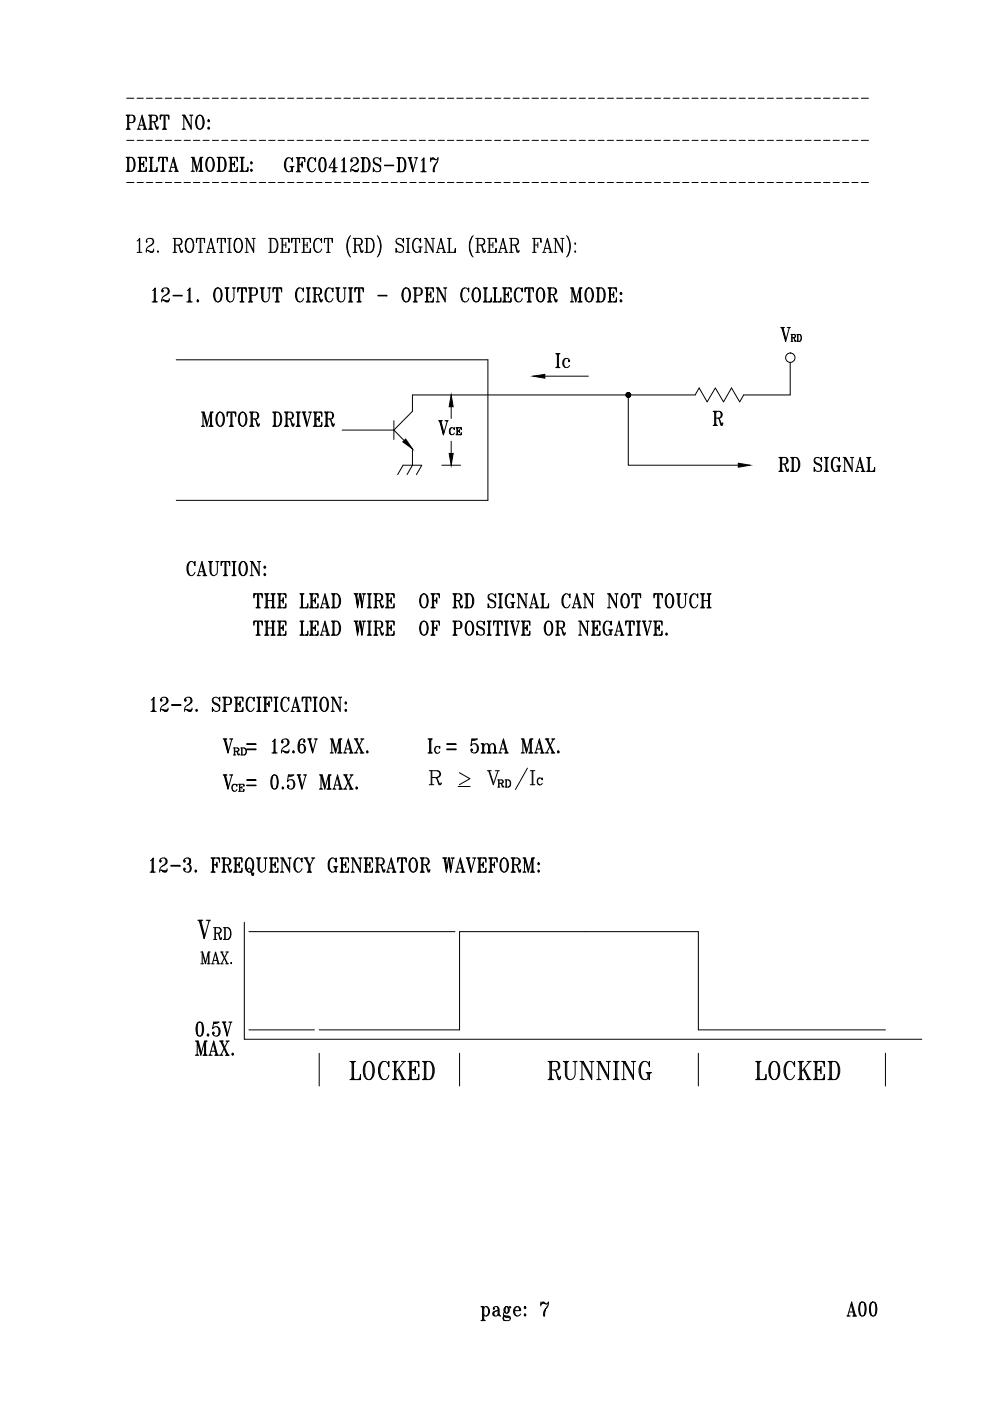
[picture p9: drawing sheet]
<svg xmlns="http://www.w3.org/2000/svg" width="210mm" height="297mm" viewBox="0 0 210 297" stroke-linecap="round" stroke-linejoin="round" font-family="sans-serif">
<g fill="none" stroke="#000" stroke-width=".21">
<path d="M26.7 33.4h1.1a1.82 1.82 0 0 1 .6 2.5l-.6 .4h-1.1M26.7 24.4h1.4a.82 .82 0 0 1 .6 .8 .82 .82 0 0 1-.6 .8h-.8M26.7 27.4h.9M26.8 33.4l.3 .1M26.8 24.4l.3 .2M26.9 20.8h1.5M26.9 29.8h1.5M26.9 38.7h1.5M27 33.4l.1 .3M27 24.4l.1 .3M27.1 24.4v3M27.1 33.4v2.9"/>
<path d="M27.1 36.2l-.3 .1M27.1 36.1l-.1 .2M27.1 27.3l-.3 .1M27.1 27.1l-.1 .3M27.2 24.6v2.7M27.2 33.5v2.7M27.3 24.4v3M27.3 33.4v2.9M27.3 36.1l.1 .2M27.3 36.2l.2 .1M27.3 27.1l.1 .3M27.3 27.3l.2 .1"/>
<path d="M27.4 33.4l-.1 .3M27.4 24.4l-.1 .3M27.5 33.4l-.2 .1M27.5 24.4l-.2 .2M27.8 33.4a1.9 1.9 0 0 1 .5 2.4l-.2 .4-.3 .1M28.1 24.4l.3 .4v.8l-.3 .4M28.3 33.8a2.5 2.5 0 0 1 0 2.1M28.4 24.7v1M29.1 20.8h1.3M29.1 29.8h1.3M29.1 38.7h1.3M29.1 27.4h.7"/>
<path d="M29.2 33.4h1.8v.8l-.1-.8M29.2 36.3h1.8v-.8l-.1 .8M29.2 27.4l.1-.1 .3 .1M29.3 33.4l.3 .1M29.3 27.3l.8-2.9 .8 3M29.4 33.4l.2 .3M29.6 33.4v2.9M29.6 36.2l-.3 .1M29.6 36.1l-.2 .2M29.6 26.5h1M29.7 33.5v2.7M29.8 33.4v2.9"/>
<path d="M29.8 34.8h.7M29.8 36.1l.1 .2M29.8 36.2l.2 .1M29.9 33.4l-.1 .3M30 33.4l-.2 .1M30 24.8l.7 2.6M30.1 24.8l.7 2.6M30.3 27.4h.8M30.5 34.2v1.1l-.2-.5zM30.5 34.5l-.2 .3 .2 .3M30.5 34.6l-.5 .2 .5 .1M30.5 33.4l.5 .1"/>
<path d="M30.7 33.4l.3 .3M30.7 27.3l-.2 .1M30.7 27.1l-.1 .3M30.8 33.4l.2 .4M30.8 27.1l.2 .3M31 36.2l-.5 .1M31 36.1l-.3 .2M31 35.9l-.2 .4M31.1 20.8h1.3M31.1 29.8h1.3M31.1 38.7h1.3M31.5 24.4h1.3a.71 .71 0 0 1 .6 .7 .71 .71 0 0 1-.6 .7h-.8"/>
<path d="M31.5 27.4h.9M31.6 36.3h1.7v-.8l-.1 .8M31.6 33.4h.9M31.6 24.4l.2 .2M31.7 33.4l.2 .1M31.7 24.4l.1 .3M31.8 33.4l.1 .3M31.8 24.4v3M31.8 27.3l-.2 .1M31.8 27.1l-.1 .3M31.9 24.6v2.7M31.9 33.4v2.9"/>
<path d="M31.9 36.2l-.2 .1M31.9 36.1l-.1 .2M32 24.4v3M32 33.5v2.7M32 27.1l.2 .3M32 27.3l.3 .1M32.2 36.1l.1 .2M32.2 33.4v2.9M32.2 36.2l.2 .1M32.2 24.4l-.2 .3M32.3 33.4l-.1 .3M32.3 24.4l-.3 .2"/>
<path d="M32.4 33.4l-.2 .1M32.5 25.8l.3 .2 .4 1.4h.2l.1-.6M32.8 26l.5 1.1 .2-.1M32.8 24.4l.3 .2 .1 .2-.1 .9-.3 .1M33 20.8h1.4M33 29.8h1.4M33 38.7h1.4M33.1 26.8l.1 .3 .2 .2M33.2 24.7l.1 .3-.1 .6M33.3 36.2l-.5 .1M33.3 36.1l-.3 .2M33.3 35.9l-.2 .4"/>
<path d="M33.8 33.4l-.2 .8v-.8h1.9v.8l-.2-.8M33.9 33.4l-.3 .4M34 33.4l-.4 .3M34.1 24.4l-.1 .9v-.9h1.8v.9l-.1-.9M34.1 36.3h.9M34.2 33.4l-.6 .1M34.2 24.4l-.2 .4M34.3 24.4l-.3 .3M34.4 33.4v2.9M34.4 36.2l-.2 .1M34.4 36.1l-.1 .2M34.4 27.4h.9"/>
<path d="M34.5 33.5v2.7M34.5 24.4l-.5 .2M34.7 33.4v2.9M34.7 36.1l.1 .2M34.7 36.2l.2 .1M34.8 24.4v3M34.8 27.3l-.3 .1M34.8 27.1l-.1 .3M34.9 33.4l.6 .1M34.9 24.6v2.7M35 24.4v3M35 27.1l.1 .3"/>
<path d="M35 27.3l.2 .1M35 20.8h1.4M35 29.8h1.4M35 38.7h1.4M35.1 33.4l.4 .3M35.2 33.4l.3 .4M35.2 24.4l.6 .2M35.5 24.4l.3 .3M35.6 24.4l.2 .4M35.8 36.3h.7M35.9 36.3l.1-.1 .3 .1M36 36.2l.8-2.8 .8 2.9"/>
<path d="M36.3 35.5h1M36.7 33.8l.7 2.5M36.8 33.8l.7 2.5M37 20.8h1.4M37 29.8h1.4M37 38.7h1.4M37 36.3h.8M37.4 36.2l-.2 .1M37.4 36.1l-.1 .2M37.5 36.1l.2 .2M38.6 27.4h.7M38.6 24.4h.6l1.3 2.6"/>
<path d="M38.8 27.4l.2-.1 .2 .1M38.8 24.4l.2 .2M39 20.8h1.4M39 29.8h1.4M39 38.7h1.4M39.1 24.4l1.4 2.6M40.2 24.4h.7M40.3 24.4l.2 .2 .3-.2M40.5 24.6v2.8l-1.5-3v2.9M40.5 33.4h.6l.7 2.5M40.5 36.3h.7M40.7 36.3l.2-.1 .2 .1"/>
<path d="M40.7 33.4l.2 .1M40.9 36.2v-2.8l.8 2.9 .8-2.9v2.9M41 20.8h1.4M41 29.8h1.4M41 38.7h1.4M41 33.4l.7 2.5M41.8 24.8a2.5 2.5 0 0 0 0 2.2M41.9 24.6a.79 .79 0 0 1 1.3 .5 1.66 1.66 0 0 1-.7 2.3 1.24 1.24 0 0 1-1-1.7l.2-.9zM42.1 36.3h.9M42.3 24.4a1.9 1.9 0 0 0-.5 2.4l.2 .5 .3 .1M42.5 24.4a2.19 2.19 0 0 1 0 3M42.5 33.4h.5"/>
<path d="M42.5 36.2l-.2 .1M42.5 36.1l-.1 .2M42.6 33.5v2.7M42.7 33.4v2.9M42.7 36.1l.1 .2M42.7 36.2l.3 .1M42.8 33.4l-.1 .3M43 24.8a2.5 2.5 0 0 1 0 2.2M43 33.4l-.3 .1M43 20.8h1.4M43 29.8h1.4M43 38.7h1.4"/>
<path d="M44 33.8a2.13 2.13 0 0 0 0 2.1M44.1 33.5a.82 .82 0 0 1 1.2 .6 1.66 1.66 0 0 1-.7 2.2 1.24 1.24 0 0 1-1-1.7l.1-.5zM44.2 25.4l.2 .2-.1 .2-.2-.1zM44.2 25.6l.1 .1zM44.2 27l.2 .1-.1 .3-.2-.1zM44.2 27.1l.1 .2zM44.4 33.4a1.9 1.9 0 0 0-.4 2.4l.2 .4 .2 .1M44.6 33.4a2.19 2.19 0 0 1 0 2.9M45 20.8h1.3M45 29.8h1.3M45 38.7h1.3M45.1 33.8a2.5 2.5 0 0 1 0 2.1"/>
<path d="M46 33.4h1.1a1.77 1.77 0 0 1 .6 2.5l-.6 .4h-1.1M46.1 33.4l.2 .1M46.2 33.4l.1 .3M46.3 33.4v2.9M46.3 36.2l-.2 .1M46.3 36.1l-.1 .2M46.5 33.5v2.7M46.6 33.4v2.9M46.6 36.1l.1 .2M46.6 36.2l.2 .1M46.7 33.4l-.1 .3M46.8 33.4l-.2 .1"/>
<path d="M47 20.8h1.3M47 29.8h1.3M47 38.7h1.3M47.1 33.4a2.19 2.19 0 0 1 0 2.9M47.6 33.8a2.5 2.5 0 0 1 0 2.1M48.5 33.4h1.8v.8l-.1-.8M48.5 36.3h1.8v-.8l-.1 .8M48.6 33.4l.2 .1M48.7 33.4l.1 .3M48.8 33.4v2.9M48.8 36.2l-.2 .1M48.8 36.1l-.1 .2"/>
<path d="M49 33.5v2.7M49 20.8h1.3M49 29.8h1.3M49 38.7h1.3M49.1 34.8h.6M49.1 33.4v2.9M49.1 36.1l.1 .2M49.1 36.2l.2 .1M49.2 33.4l-.1 .3M49.3 33.4l-.2 .1M49.7 34.2v1.1zM49.7 34.5l-.2 .3 .2 .3"/>
<path d="M49.7 34.6l-.4 .2 .4 .1M49.7 33.4l.6 .1M50 33.4l.3 .3M50.1 33.4l.2 .4M50.3 36.2l-.6 .1M50.3 36.1l-.3 .2M50.3 35.9l-.2 .4M50.9 36.3h1.7v-.8l-.1 .8M50.9 33.4h.9M51 20.8h1.3M51 29.8h1.3M51 38.7h1.3"/>
<path d="M51 33.4l.2 .1M51.1 33.4l.1 .3M51.2 33.4v2.9M51.2 36.2l-.2 .1M51.2 36.1l-.1 .2M51.3 33.5v2.7M51.5 33.4v2.9M51.5 36.1v.2M51.5 36.2l.2 .1M51.5 33.4v.3M51.7 33.4l-.2 .1M52.6 36.2l-.6 .1"/>
<path d="M52.6 36.1l-.4 .2M52.6 35.9l-.2 .4M53 20.8h1.3M53 29.8h1.3M53 38.7h1.3M53.2 34.3l.3 .2-.1 .3-.2-.2zM53.2 34.5l.2 .1zM53.2 35.9l.3 .2-.1 .2-.2-.1zM53.2 36.1l.2 .1zM55 20.8h1.3M55 29.8h1.3M55 38.7h1.3"/>
<path d="M57 20.8h1.3M57 29.8h1.3M57 38.7h1.3M59 20.8h1.3M59 29.8h1.3M59 38.7h1.3M60.6 33.9a2.5 2.5 0 0 0 0 2.1M61 20.8h1.3M61 29.8h1.3M61 38.7h1.3M61.1 33.4a2.19 2.19 0 0 0 0 3M61.5 35.3h.8"/>
<path d="M61.6 35.3l.2 .1M61.7 35.3l.1 .3M61.8 35.3v.9l-.1 .1M61.9 33.9l.1-.5v.9a.79 .79 0 0 0-.7-.9 .79 .79 0 0 0-.9 .8 1.66 1.66 0 0 0 .7 2.2l.6-.1 .3 .1v-1.1M61.9 35.4v.8M62.1 35.3l-.1 .3M62.3 35.3l-.3 .1M62.8 33.4h1.8v.9l-.1-.9M62.8 36.4h.9M62.9 33.4l.2 .2M63 20.8h1.3M63 29.8h1.3"/>
<path d="M63 38.7h1.3M63 33.4l.1 .3M63.1 33.4v3M63.1 36.3l-.2 .1M63.1 36.2l-.1 .2M63.3 33.6v2.7M63.4 33.4v3M63.4 34.9h.7M63.4 36.2l.1 .2M63.4 36.3l.2 .1M63.5 33.4l-.1 .3M63.6 33.4l-.2 .2"/>
<path d="M64.1 34.3v1.1l-.1-.5zM64.1 34.6l-.3 .3 .3 .2M64.1 34.7l-.5 .2 .5 .1M64.1 33.4l.5 .2M64.3 33.4l.3 .3M64.4 33.4l.2 .5M65 20.8h1.3M65 29.8h1.3M65 38.7h1.3M65.5 33.9a2.5 2.5 0 0 0 0 2.1M66 33.4a2.19 2.19 0 0 0 0 3M66.8 33.9l.1-.5v.9a.81 .81 0 0 0-.7-.9 .81 .81 0 0 0-.9 .8 1.66 1.66 0 0 0 .7 2.2 .8 .8 0 0 0 .9-.7"/>
<path d="M67 20.8h1.3M67 29.8h1.3M67 38.7h1.3M67.9 33.6l.6-.2a1.46 1.46 0 0 1 .7 1.7l-.4 1.2-.5 .1a1.34 1.34 0 0 1-.7-1.7l.1-.7zM67.9 33.7a2.76 2.76 0 0 0 0 2.5M68.3 33.4a1.73 1.73 0 0 0-.5 1.9l.2 1 .3 .1M68.5 33.4a1.73 1.73 0 0 1 .4 1.9l-.1 .7-.3 .4M68.8 33.7a3.3 3.3 0 0 1 0 2.5M68.9 20.8h1.4M68.9 29.8h1.4M68.9 38.7h1.4M70.4 36.4h.9"/>
<path d="M70.8 33.9v2.5M70.8 36.3l-.3 .1M70.8 36.2l-.2 .2M70.9 33.7v2.6M70.9 20.8h1.3M70.9 29.8h1.3M70.9 38.7h1.3M71 36.2l.1 .2M71 36.3l.2 .1M71.5 35.6h-1.7l1.2-2.2v3M72.3 36.4h1.2M72.5 34l.5-.6v3"/>
<path d="M72.8 33.7v2.7M72.8 36.3l-.2 .1M72.8 36.2l-.1 .2M72.9 20.8h1.4M72.9 29.8h1.4M72.9 38.7h1.4M72.9 33.7v2.6M73 36.2l.1 .2M73 36.3l.3 .1M74.5 34l.1 .2zM74.5 33.9l.2 .3-.1 .1-.2-.1a.71 .71 0 0 1 .6-.8h.4a.74 .74 0 0 1 .4 1.2l-.3 .3a1.34 1.34 0 0 0-1.1 1.5M74.9 20.8h1.4"/>
<path d="M74.9 29.8h1.4M74.9 38.7h1.4M75.4 33.4a.97 .97 0 0 1 .3 1 .97 .97 0 0 1-.7 .7M75.8 33.7v.9M76 36a1.69 1.69 0 0 1-1.5 0l-.1 .2M76 35.7l-.2 .7h-.5l-.6-.4 .6 .3 .5-.1M76.5 33.4h1.2a1.77 1.77 0 0 1 .5 2.6l-.5 .4h-1.2M76.7 33.4l.2 .2M76.8 33.4l.1 .3M76.9 33.4v3M76.9 36.3l-.2 .1M76.9 36.2l-.1 .2"/>
<path d="M76.9 20.8h1.4M76.9 29.8h1.4M76.9 38.7h1.4M77 33.6v2.7M77.1 33.4v3M77.1 36.2l.1 .2M77.1 36.3l.2 .1M77.2 33.4l-.1 .3M77.3 33.4l-.2 .2M77.7 33.4a2.19 2.19 0 0 1 0 3M78.1 33.9a2.5 2.5 0 0 1 0 2.1M78.9 20.8h1.3"/>
<path d="M78.9 29.8h1.3M78.9 38.7h1.3M79.3 34.3a1.71 1.71 0 0 0 1.2 .8l.1 .3M79.4 33.6a.72 .72 0 0 0 .2 1l.7 .3a.83 .83 0 0 1 .5 1 .83 .83 0 0 1-1 .6 .83 .83 0 0 1-.7-.9v.8l.2-.4M80.6 33.9l.1-.5v.9a.78 .78 0 0 0-.6-.9 .78 .78 0 0 0-.9 .5 .78 .78 0 0 0 .4 1l.7 .2a.77 .77 0 0 1 .2 1.2M80.9 20.8h1.3M80.9 29.8h1.3M80.9 38.7h1.3M81.5 35h2v.1h-2zM82.9 20.8h1.3M82.9 29.8h1.3M82.9 38.7h1.3"/>
<path d="M84.1 33.4h1.2a1.77 1.77 0 0 1 .5 2.6l-.5 .4h-1.2M84.2 33.4l.3 .2M84.4 33.4l.1 .3M84.5 33.4v3M84.5 36.3l-.3 .1M84.5 36.2l-.1 .2M84.6 33.6v2.7M84.7 33.4v3M84.7 36.2l.1 .2M84.7 36.3l.2 .1M84.8 33.4l-.1 .3M84.9 20.8h1.3"/>
<path d="M84.9 29.8h1.3M84.9 38.7h1.3M84.9 33.4l-.2 .2M85.3 33.4a2.19 2.19 0 0 1 0 3M85.7 33.9a2.13 2.13 0 0 1 0 2.1M86.5 33.4h.8M86.6 33.4l.3 .3M86.7 33.4l.8 3-.6-3M86.9 20.8h1.3M86.9 29.8h1.3M86.9 38.7h1.3M87 33.4l.7 2.6"/>
<path d="M87.1 33.4l-.1 .3M87.2 33.4l-.2 .2M87.9 33.4h.6M88.1 33.4l.2 .2 .2-.2M88.3 33.6l-.8 2.8M88.9 20.8h1.3M88.9 29.8h1.3M88.9 38.7h1.3M89.2 36.4h1.2M89.4 34l.5-.6v3M89.7 33.7v2.7M89.7 36.3l-.2 .1"/>
<path d="M89.7 36.2l-.1 .2M89.8 33.7v2.6M89.9 36.3l.3 .1M89.9 36.2l.1 .2M90.9 20.8h1.3M90.9 29.8h1.3M90.9 38.7h1.3M91.3 33.4v.9M91.5 33.7l.1-.1 .5 .1M92.2 35.1l-.2 1.3M92.4 33.9l-.8-.2-.3 .3 .3-.6 .8 .5h.3l.2-.5a2.91 2.91 0 0 1-.7 1.9l-.1 1.1h-.3a2.59 2.59 0 0 1 .9-2.1M92.9 20.8h1.3"/>
<path d="M92.9 29.8h1.3M92.9 38.7h1.3M94.9 20.8h1.3M94.9 29.8h1.3M94.9 38.7h1.3M96.8 20.8h1.4M96.8 29.8h1.4M96.8 38.7h1.4M98.8 20.8h1.4M98.8 29.8h1.4M98.8 38.7h1.4M100.9 20.8h1.3"/>
<path d="M100.9 29.8h1.3M100.9 38.7h1.3M102.9 20.8h1.3M102.9 29.8h1.3M102.9 38.7h1.3M104.8 20.8h1.4M104.8 29.8h1.4M104.8 38.7h1.4M106.8 20.8h1.3M106.8 29.8h1.3M106.8 38.7h1.3M108.8 20.8h1.3"/>
<path d="M108.8 29.8h1.3M108.8 38.7h1.3M110.8 20.8h1.4M110.8 29.8h1.4M110.8 38.7h1.4M112.8 20.8h1.4M112.8 29.8h1.4M112.8 38.7h1.4M114.8 20.8h1.3M114.8 29.8h1.3M114.8 38.7h1.3M116.8 20.8h1.3"/>
<path d="M116.8 29.8h1.3M116.8 38.7h1.3M118.8 20.8h1.3M118.8 29.8h1.3M118.8 38.7h1.3M120.8 20.8h1.3M120.8 29.8h1.3M120.8 38.7h1.3M122.8 20.8h1.3M122.8 29.8h1.3M122.8 38.7h1.3M124.8 20.8h1.3"/>
<path d="M124.8 29.8h1.3M124.8 38.7h1.3M126.8 20.8h1.3M126.8 29.8h1.3M126.8 38.7h1.3M128.8 20.8h1.3M128.8 29.8h1.3M128.8 38.7h1.3M130.8 20.8h1.3M130.8 29.8h1.3M130.8 38.7h1.3M132.7 20.8h1.4"/>
<path d="M132.7 29.8h1.4M132.7 38.7h1.4M134.7 20.8h1.4M134.7 29.8h1.4M134.7 38.7h1.4M136.7 20.8h1.4M136.7 29.8h1.4M136.7 38.7h1.4M138.8 20.8h1.3M138.8 29.8h1.3M138.8 38.7h1.3M140.7 20.8h1.4"/>
<path d="M140.7 29.8h1.4M140.7 38.7h1.4M142.7 20.8h1.3M142.7 29.8h1.3M142.7 38.7h1.3M144.7 20.8h1.3M144.7 29.8h1.3M144.7 38.7h1.3M146.7 20.8h1.3M146.7 29.8h1.3M146.7 38.7h1.3M148.7 20.8h1.4"/>
<path d="M148.7 29.8h1.4M148.7 38.7h1.4M150.7 20.8h1.3M150.7 29.8h1.3M150.7 38.7h1.3M152.7 20.8h1.3M152.7 29.8h1.3M152.7 38.7h1.3M154.7 20.8h1.3M154.7 29.8h1.3M154.7 38.7h1.3M156.7 20.8h1.3"/>
<path d="M156.7 29.8h1.3M156.7 38.7h1.3M158.7 20.8h1.3M158.7 29.8h1.3M158.7 38.7h1.3M160.7 20.8h1.3M160.7 29.8h1.3M160.7 38.7h1.3M162.7 20.8h1.3M162.7 29.8h1.3M162.7 38.7h1.3M164.7 20.8h1.3"/>
<path d="M164.7 29.8h1.3M164.7 38.7h1.3M166.7 20.8h1.3M166.7 29.8h1.3M166.7 38.7h1.3M168.6 20.8h1.4M168.6 29.8h1.4M168.6 38.7h1.4M170.6 20.8h1.4M170.6 29.8h1.4M170.6 38.7h1.4M172.6 20.8h1.4"/>
<path d="M172.6 29.8h1.4M172.6 38.7h1.4M174.6 20.8h1.4M174.6 29.8h1.4M174.6 38.7h1.4M176.6 20.8h1.4M176.6 29.8h1.4M176.6 38.7h1.4M178.6 20.8h1.3M178.6 29.8h1.3M178.6 38.7h1.3M180.6 20.8h1.3"/>
<path d="M180.6 29.8h1.3M180.6 38.7h1.3M182.6 20.8h1.5M182.6 29.8h1.5M182.6 38.7h1.5M29.1 51.1l.5-.6v3M29.1 53.5h1M29.5 50.7v2.8M31.1 51.1l.1 .1-.1 .2-.1-.2a.8 .8 0 0 1 .7-.7 .8 .8 0 0 1 .9 .6 1.28 1.28 0 0 1-1.2 1.3l-.3 .3-.1 .8M32 50.5a.78 .78 0 0 1 .5 .7 .78 .78 0 0 1-.5 .7l-.4 .3M32.6 53.1l-.4 .3h-.3l-.5-.3-.4 .1M32.6 52.8l-.2 .7h-.5l-.5-.4"/>
<path d="M33.5 53.2l.1 .2-.1 .1zM36.7 50.5h1.3a.71 .71 0 0 1 .6 .7 .71 .71 0 0 1-.6 .7h-.9M36.7 53.5h.8M37 50.5v3M37.1 50.5v3M37.7 51.9l.3 .3 .5 1.2 .2-.2M37.9 52.1l.4 1.3 .3 .1 .1-.4M38 50.5a.78 .78 0 0 1 .5 .7 .78 .78 0 0 1-.5 .7M40.1 50.5a1.77 1.77 0 0 0-.6 2.6 .78 .78 0 0 0 .8 .4 .78 .78 0 0 0 .7-.7 1.66 1.66 0 0 0-.7-2.3 1.28 1.28 0 0 0-.9 1.7 1.3 1.3 0 0 0 .7 1.3M40.3 50.5a1.94 1.94 0 0 1 0 3M41.8 50.5l-.2 .9v-.9h1.8v.9l-.1-.9M42.1 53.5h.8"/>
<path d="M42.4 50.5v3M42.6 50.5v3M43.7 53.5h.7M43.9 53.5l.8-3 .8 3M44.1 52.7h1.1M44.7 51l.7 2.5M45.1 53.5h.6M46.2 50.5l-.1 .9v-.9h1.7v.9l-.1-.9M46.6 53.5h.7M46.9 50.5v3M47 50.5v3M48.2 53.5h.9"/>
<path d="M48.2 50.5h.9M48.6 50.5v3M48.7 50.5v3M50.4 50.5a1.77 1.77 0 0 0-.6 2.6 .78 .78 0 0 0 .9 .4 .78 .78 0 0 0 .6-.7 1.66 1.66 0 0 0-.7-2.3 1.28 1.28 0 0 0-.9 1.7 1.3 1.3 0 0 0 .7 1.3M50.6 50.5a1.94 1.94 0 0 1 0 3M52 53.5h.6M52 50.5h.4l1.4 2.7M52.3 50.5v3M53.5 50.5h.6M53.8 50.5v3l-1.4-2.7M57 50.5h1.1a1.72 1.72 0 0 1 0 3h-1.1M57.3 50.5v3"/>
<path d="M57.4 50.5v3M58.1 50.5a1.89 1.89 0 0 1 0 3M59.5 50.5h1.8v.9l-.1-.9M59.5 53.5h1.8v-.8l-.1 .8M59.8 50.5v3M59.9 50.5v3M59.9 51.9h.7M60.6 51.4v1.1M62 50.5l-.2 .9v-.9h1.7v.9l-.1-.9M62.3 53.5h.8M62.6 50.5v3M62.8 50.5v3"/>
<path d="M64 50.5h1.8v.9l-.1-.9M64 53.5h1.8v-.8l-.1 .8M64.3 50.5v3M64.5 51.9h.6M64.5 50.5v3M65.1 51.4v1.1M67.3 50.5a1.89 1.89 0 0 0 0 3M68.1 51l.1 .4v-.9l-.1 .5a.79 .79 0 0 0-.8-.4 .79 .79 0 0 0-.7 .6 1.74 1.74 0 0 0 .7 2.3 .78 .78 0 0 0 .9-.7M68.9 50.5l-.1 .9v-.9h1.7v.9l-.2-.9M69.2 53.5h.8M69.5 50.5v3M69.7 50.5v3"/>
<path d="M74.1 50.2l-.2 .6a4.6 4.6 0 0 0 .2 3.4M74.3 50a3.6 3.6 0 0 0 0 4.5M74.9 50.5h1.4a.71 .71 0 0 1 .5 .7 .71 .71 0 0 1-.5 .7h-1M74.9 53.5h.8M75.2 50.5v3M75.3 50.5v3M75.9 51.9l.4 .3 .4 1.2 .2-.2M76.1 52.1l.4 1.3 .3 .1 .1-.4M76.3 50.5a.78 .78 0 0 1 .4 .7 .78 .78 0 0 1-.4 .7M77.4 50.5h1.1a1.72 1.72 0 0 1 0 3h-1.1M77.7 50.5v3M77.8 50.5v3"/>
<path d="M78.5 50.5a1.89 1.89 0 0 1 0 3M80 50a3.6 3.6 0 0 1 0 4.5M80.2 50.2l.3 .6a4.6 4.6 0 0 1-.3 3.4M84 51.2l.2 .3 1.1 .6a1.02 1.02 0 0 1 0 1.3 .87 .87 0 0 1-1.3-.7v.8l.1-.4M85.5 51v-.5v.9a.77 .77 0 0 0-.8-.9 .77 .77 0 0 0-.6 1l.3 .3 .7 .3 .4 .4M86.1 53.5h.8M86.1 50.5h.8M86.5 50.5v3M86.6 50.5v3M88.3 50.5a1.82 1.82 0 0 0 0 3M88.7 52.4h.8M89.1 51l.1 .4v-.9l-.1 .5a.79 .79 0 0 0-.9-.4 .79 .79 0 0 0-.6 .6 1.69 1.69 0 0 0 .7 2.3l.5-.1 .3-.3"/>
<path d="M89.1 52.4v1.1M89.2 52.4v1.1M90 53.5h.7M90 50.5h.4l1.4 2.7M90.3 50.5v3M91.5 50.5h.6M91.8 50.5v3l-1.4-2.7M92.5 53.5h.7M92.7 53.5l.8-3 .8 3M92.9 52.7h1M93.5 51l.7 2.5M93.8 53.5h.7"/>
<path d="M94.9 53.5h1.6v-.8l-.1 .8M94.9 50.5h.8M95.2 50.5v3M95.3 50.5v3M100.1 50.2l-.2 .6a4.3 4.3 0 0 0 .2 3.4M100.3 50a3.6 3.6 0 0 0 0 4.5M100.9 50.5h1.3a.71 .71 0 0 1 .6 .7 .71 .71 0 0 1-.6 .7h-.9M100.9 53.5h.8M101.2 50.5v3M101.3 50.5v3M101.9 51.9l.3 .3 .5 1.2 .2-.2M102.1 52.1l.3 1.3 .4 .1 .1-.4"/>
<path d="M102.2 50.5a.75 .75 0 0 1 .5 .7 .75 .75 0 0 1-.5 .7M103.4 50.5h1.8v.9l-.1-.9M103.4 53.5h1.8v-.8l-.1 .8M103.7 50.5v3M103.8 51.9h.7M103.8 50.5v3M104.5 51.4v1.1M105.6 53.5h.7M105.9 53.5l.8-3 .7 3M106.1 52.7h1M106.7 51l.6 2.5M107 53.5h.7"/>
<path d="M108 50.5h1.4a.71 .71 0 0 1 .5 .7 .71 .71 0 0 1-.5 .7h-1M108 53.5h.8M108.4 50.5v3M109 51.9l.4 .3 .4 1.2 .3-.2M109.2 52.1l.4 1.3 .3 .1 .2-.4M109.4 50.5a.75 .75 0 0 1 .5 .7 .75 .75 0 0 1-.5 .7M112.9 50.5h1.8v.9l-.1-.9M112.9 53.5h.8M113.2 50.5v3M113.4 51.9h.6M113.4 50.5v3M114 51.4v1.1"/>
<path d="M115 53.5h.7M115.3 53.5l.8-3 .8 3M115.5 52.7h1M116.1 51l.6 2.5M116.4 53.5h.7M117.4 53.5h.7M117.4 50.5h.5l1.3 2.7M117.8 50.5v3M118.9 50.5h.7M119.2 50.5v3l-1.3-2.7M120.1 50a3.6 3.6 0 0 1 0 4.5M120.4 50.2l.4 1.7-.1 1.3-.3 1"/>
<path d="M121.9 51.5l.2 .1-.2 .2zM121.9 53.2l.2 .2-.2 .1zM32.2 64h1.2M32.4 61.6l.5-.6v3M32.7 61.3v2.7M32.7 63.9l-.2 .1M32.7 63.8l-.1 .2M32.8 61.3v2.6M32.9 63.8l.1 .2M32.9 63.9l.3 .1M34.4 61.6l.1 .2zM34.4 61.5l.2 .3-.1 .1-.2-.1a.71 .71 0 0 1 .6-.8h.4a.73 .73 0 0 1 .6 .7 .73 .73 0 0 1-.5 .7 1.35 1.35 0 0 0-1.1 1.6"/>
<path d="M35.3 61a.97 .97 0 0 1 .3 1 .97 .97 0 0 1-.7 .7M35.7 61.3v.9M35.9 63.6a1.69 1.69 0 0 1-1.5 0l-.1 .2M35.9 63.3l-.2 .7h-.5l-.6-.4 .6 .3 .6-.1M36.7 62.6h1.9v.1h-1.9zM37.4 76.3h66v29.8h-66M39.6 64h1.2M39.7 61.6l.6-.6v3M40.1 61.3v2.7M40.1 63.9l-.2 .1M40.1 63.8l-.2 .2M40.2 61.3v2.6"/>
<path d="M40.3 63.8l.1 .2M40.3 63.9l.2 .1M41.9 63.6l.2 .2-.1 .2-.2-.1zM41.9 63.8l.1 .1zM45.6 61.5a2.5 2.5 0 0 0 0 2.1M45.7 61.2a.79 .79 0 0 1 1.3 .6 1.71 1.71 0 0 1-.7 2.2 1.3 1.3 0 0 1-1-1.7zM46.1 61a2.19 2.19 0 0 0 0 3M46.3 61a1.9 1.9 0 0 1 .5 2.5l-.2 .4-.3 .1M46.8 61.5a2.5 2.5 0 0 1 0 2.1M47.7 61h.9M47.8 61l.2 .2M47.9 61l.1 .3"/>
<path d="M48 61v2.2a.79 .79 0 0 0 .8 .8 .79 .79 0 0 0 .8-.8v-2M48.1 61.2v2.1l.1 .3M48.2 61v2.3l.2 .5 .3 .2M48.4 61l-.2 .3M48.5 61l-.3 .2M49.3 61h.6M49.4 61l.2 .2 .2-.2M50.5 61l-.1 .9v-.9h1.8v.9l-.1-.9M50.6 61l-.2 .5M50.7 61l-.3 .3M50.9 64h.9M51 61l-.6 .2"/>
<path d="M51.2 61v3M51.2 63.9l-.2 .1M51.2 63.8l-.1 .2M51.3 61.2v2.7M51.4 61v3M51.4 63.8l.1 .2M51.4 63.9l.2 .1M51.6 61l.6 .2M51.9 61l.3 .3M52 61l.2 .5M52.6 61h1.4a.82 .82 0 0 1 .6 .8 .82 .82 0 0 1-.6 .8h-.8M52.6 64h1"/>
<path d="M52.8 61l.2 .2M52.9 61l.1 .3M53 61v3M53 63.9l-.2 .1M53 63.8l-.1 .2M53.1 61.2v2.7M53.2 63.8l.2 .2M53.2 61v3M53.2 63.9l.3 .1M53.4 61l-.2 .3M53.5 61l-.3 .2M54 61l.4 .5v.7l-.4 .4"/>
<path d="M54.4 61.3v1M55.1 61h1M55.3 61l.2 .2M55.4 61l.1 .3M55.5 61v2.2a.81 .81 0 0 0 .8 .8 .81 .81 0 0 0 .8-.8v-2M55.6 61.2v2.1l.1 .3M55.7 61v2.3l.1 .5 .4 .2M55.8 61l-.1 .3M56 61l-.3 .2M56.8 61h.6M56.9 61l.2 .2 .2-.2M58 61l-.1 .9v-.9h1.8v.9l-.1-.9"/>
<path d="M58.1 61l-.2 .5M58.2 61l-.3 .3M58.3 64h1M58.4 61l-.5 .2M58.7 61v3M58.7 63.9l-.3 .1M58.7 63.8l-.1 .2M58.8 61.2v2.7M58.9 61v3M58.9 63.8l.1 .2M58.9 63.9l.2 .1M59.1 61l.6 .2"/>
<path d="M59.4 61l.3 .3M59.5 61l.2 .5M63 61.5a2.5 2.5 0 0 0 0 2.1M63.4 61a2.19 2.19 0 0 0 0 3M64.2 61.5l.1-.5v.9a.79 .79 0 0 0-.7-.9 .79 .79 0 0 0-.8 .8 1.71 1.71 0 0 0 .6 2.2 .78 .78 0 0 0 .9-.7M64.9 64h.9M64.9 61h.9M65 61l.3 .2M65.1 61l.2 .3M65.3 61v3M65.3 63.9l-.3 .1M65.3 63.8l-.2 .2"/>
<path d="M65.4 61.2v2.7M65.5 61v3M65.5 63.8l.1 .2M65.5 63.9l.2 .1M65.6 61l-.1 .3M65.7 61l-.2 .2M66.3 61h1.3a.71 .71 0 0 1 .6 .7 .71 .71 0 0 1-.6 .7h-.8M66.3 64h.9M66.4 61l.2 .2M66.5 61l.1 .3M66.6 61v3M66.6 63.9l-.2 .1"/>
<path d="M66.6 63.8l-.1 .2M66.7 61.2v2.7M66.8 61v3M66.8 63.8l.2 .2M66.8 63.9l.3 .1M67 61l-.2 .3M67.1 61l-.3 .2M67.3 62.4l.3 .5 .4 1.1h.2l.1-.5M67.5 62.6l.6 1.2 .2-.2M67.6 61l.4 .5v.5l-.4 .4M67.8 63.5l.4 .4M68 61.3l.1 .3-.1 .6"/>
<path d="M69.2 61.5a2.13 2.13 0 0 0 0 2.1M69.7 61a2.19 2.19 0 0 0 0 3M70.5 61.5l.1-.5v.9a.81 .81 0 0 0-.7-.9 .81 .81 0 0 0-.9 .8 1.71 1.71 0 0 0 .7 2.2 .79 .79 0 0 0 .9-.7M71.1 61h1M71.3 61l.2 .2M71.4 61l.1 .3M71.5 61v2.2a.81 .81 0 0 0 .8 .8 .81 .81 0 0 0 .8-.8v-2M71.6 61.2v2.1l.1 .3M71.7 61v2.3l.1 .5 .4 .2M71.8 61l-.1 .3M72 61l-.3 .2M72.8 61h.6"/>
<path d="M72.8 61l.3 .2 .2-.2M73.9 64h.9M73.9 61h.9M74 61l.2 .2M74.1 61l.1 .3M74.2 61v3M74.2 63.9l-.2 .1M74.2 63.8l-.1 .2M74.3 61.2v2.7M74.5 61v3M74.5 63.8l.1 .2M74.5 63.9l.2 .1"/>
<path d="M74.6 61l-.1 .3M74.7 61l-.2 .2M75.3 61v.9v-.9h1.7v.9l-.1-.9M75.5 61l-.2 .5M75.6 61l-.3 .3M75.7 64h.9M75.8 61l-.5 .2M76 61v3M76 63.9l-.2 .1M76 63.8l-.1 .2M76.1 61.2v2.7M76.3 61v3"/>
<path d="M76.3 63.8l.1 .2M76.3 63.9l.2 .1M76.5 61l.5 .2M76.7 61l.3 .3M76.8 61l.2 .5M80.1 62.6h1.9v.1h-1.9zM85.5 61.5a2.5 2.5 0 0 0 0 2.1M85.7 61.2a.83 .83 0 0 1 1.2 .6l.1 .5a1.24 1.24 0 0 1-1 1.7 1.77 1.77 0 0 1-.5-2.5zM86 61a2.19 2.19 0 0 0 0 3M86.2 61a1.9 1.9 0 0 1 .5 2.5l-.2 .4-.3 .1M86.7 61.5a2.13 2.13 0 0 1 0 2.1M87.6 61l1.7 .2a.88 .88 0 0 1-.3 1.4h-.8"/>
<path d="M87.6 64h.9M87.7 61l.3 .2M87.8 61l.2 .3M88 61v3M88 63.9l-.3 .1M88 63.8l-.2 .2M88 61.2v2.7M88.2 61v3M88.2 63.8l.1 .2M88.2 63.9l.2 .1M88.3 61l-.1 .3M88.4 61l-.2 .2"/>
<path d="M89 61l.3 .5v.7l-.3 .4M89.3 61.3l.1 .3-.1 .7M90.1 61h1.8v.9l-.1-.9M90.1 64h1.8v-.8l-.1 .8M90.2 61l.3 .2M90.3 61l.2 .3M90.5 61v3M90.5 63.9l-.3 .1M90.5 63.8l-.2 .2M90.5 61.2v2.7M90.7 61v3M90.7 62.4h.6"/>
<path d="M90.7 63.8l.1 .2M90.7 63.9l.2 .1M90.8 61l-.1 .3M90.9 61l-.2 .2M91.3 61.9v1.1l-.1-.6zM91.3 62.2l-.2 .2 .2 .3M91.3 62.3l-.4 .1 .4 .2M91.3 61l.6 .2M91.6 61l.3 .3M91.7 61l.2 .5M91.9 63.9l-.6 .1M91.9 63.8l-.3 .2"/>
<path d="M91.9 63.6l-.2 .4M92.5 64h.7M92.5 61h.5l1.4 2.6M92.6 64l.2-.1 .2 .1M92.6 61l.2 .2M92.9 61l1.4 2.6M94.1 61h.6M94.2 61l.2 .2 .2-.2M94.4 61.2v2.8l-1.6-3v2.9M98 61.5a2.5 2.5 0 0 0 0 2.1M98.5 61a1.9 1.9 0 0 0-.5 2.5l.2 .4 .3 .1M99.3 61.5l.1-.5v.9a.79 .79 0 0 0-.7-.9 .79 .79 0 0 0-.9 .8 1.71 1.71 0 0 0 .7 2.2 .78 .78 0 0 0 .9-.7"/>
<path d="M100.4 61.5a2.5 2.5 0 0 0 0 2.1M100.5 61.2a.83 .83 0 0 1 1.3 .6l.1 .5a1.24 1.24 0 0 1-1 1.7 1.77 1.77 0 0 1-.6-2.5zM100.9 61a2.19 2.19 0 0 0 0 3M101.1 61a1.9 1.9 0 0 1 .4 2.5l-.2 .4-.2 .1M101.5 61.5a2.13 2.13 0 0 1 0 2.1M102.5 64h1.7v-.8l-.2 .8M102.5 61h.9M102.6 61l.2 .2M102.7 61l.1 .3M102.8 63.8l-.1 .2M102.8 61v3M102.8 63.9l-.2 .1"/>
<path d="M102.9 61.2v2.7M103 61v3M103 63.8l.2 .2M103 63.9l.2 .1M103.2 61l-.2 .3M103.2 61l-.2 .2M104.2 63.9l-.6 .1M104.2 63.8l-.4 .2M104.2 63.6l-.3 .4M104.5 64h1.7v-.8l-.1 .8M104.5 61h.9M104.6 61l.2 .2"/>
<path d="M104.7 61l.1 .3M104.8 61v3M104.8 63.9l-.2 .1M104.8 63.8l-.1 .2M105 61.2v2.7M105.1 61v3M105.1 63.8l.1 .2M105.1 63.9l.2 .1M105.2 61l-.1 .3M105.3 61l-.2 .2M106.2 63.6l-.2 .4M106.2 63.9l-.6 .1"/>
<path d="M106.2 63.8l-.3 .2M106.5 61h1.9v.9l-.2-.9M106.5 64h1.9v-.8l-.2 .8M106.7 61l.2 .2M106.8 61l.1 .3M106.9 61v3M106.9 63.9l-.2 .1M106.9 63.8l-.1 .2M107 61.2v2.7M107.1 62.4h.7M107.1 61v3M107.1 63.8l.1 .2"/>
<path d="M107.1 63.9l.2 .1M107.2 61l-.1 .3M107.3 61l-.2 .2M107.8 61.9v1.1l-.1-.6zM107.8 62.2l-.2 .2 .2 .3M107.8 62.3l-.5 .1 .5 .2M107.8 61l.6 .2M108 61l.4 .3M108.1 61l.3 .5M108.4 63.9l-.6 .1M108.4 63.8l-.4 .2M108.4 63.6l-.3 .4"/>
<path d="M109.4 61.5a2.5 2.5 0 0 0 0 2.1M109.8 61a1.9 1.9 0 0 0-.4 2.5l.2 .4 .2 .1M110.6 61.5l.1-.5v.9a.79 .79 0 0 0-.7-.9 .79 .79 0 0 0-.8 .8 1.71 1.71 0 0 0 .6 2.2 .78 .78 0 0 0 .9-.7M111.4 61l-.1 .9v-.9h1.8v.9l-.1-.9M111.5 61l-.2 .5M111.7 61l-.4 .3M111.7 64h1M111.9 61l-.6 .2M112.1 61v3M112.1 63.9l-.2 .1M112.1 63.8l-.1 .2M112.2 61.2v2.7"/>
<path d="M112.3 61v3M112.3 63.8l.1 .2M112.3 63.9l.3 .1M112.6 61l.5 .2M112.8 61l.3 .3M112.9 61l.2 .5M114 61.5a2.5 2.5 0 0 0 0 2.1M114.2 61.2a.79 .79 0 0 1 1.2 .6 1.71 1.71 0 0 1-.7 2.2 1.24 1.24 0 0 1-1-1.7l.2-.8zM114.5 61a1.9 1.9 0 0 0-.5 2.5l.2 .4 .3 .1M114.7 61a2.19 2.19 0 0 1 0 3M115.2 61.5a2.5 2.5 0 0 1 0 2.1M115.5 79.8h9.2"/>
<path d="M116.1 61h1.3a.71 .71 0 0 1 .6 .7 .71 .71 0 0 1-.6 .7h-.7M116.1 64h.9M116.2 61l.2 .2M116.3 61l.1 .3M116.4 61v3M116.4 63.9l-.2 .1M116.4 63.8l-.1 .2M116.5 61.2v2.7M116.7 61v3M116.7 63.8v.2M116.7 63.9l.2 .1M116.7 61v.3"/>
<path d="M116.9 61l-.2 .2M117.1 62.4a2.26 2.26 0 0 1 .7 1.6h.2l.1-.5M117.3 62.6l.6 1.2 .2-.2M117.4 61l.3 .2 .1 .3-.1 .8-.3 .1M117.7 63.5l.1 .3 .2 .1M117.8 61.3l.1 .3-.1 .6M117.8 75h.9M117.8 77.9h.9M117.9 75l.3 .1M118.1 75l.1 .3M118.2 75v2.9M118.2 77.8l-.3 .1"/>
<path d="M118.2 77.7l-.1 .2M118.3 75.1v2.7M118.4 75v2.9M118.4 77.7l.1 .2M118.4 77.8l.2 .1M118.5 75l-.1 .3M118.6 75l-.2 .1M119.5 76.4l-.1 .3 .1 .8M120 76l-.3 .1a1.3 1.3 0 0 0 .3 1.8M120.7 76.5l-.1-.1v.3h.2a.7 .7 0 0 0-.6-.8 .7 .7 0 0 0-.8 .5 .93 .93 0 0 0 0 1.2 .93 .93 0 0 0 1.2 .2l.2-.3M120.9 64h.7M120.9 61h.6l.7 2.6"/>
<path d="M121.1 64l.2-.1 .2 .1M121.1 61l.2 .2M121.3 63.9v-2.9l.8 3 .8-3v3M121.4 61l.7 2.6M122.5 64h.9M122.9 61h.5M122.9 63.9l-.2 .1M122.9 63.8l-.1 .2M123 61.2v2.7M123.1 61v3M123.1 63.8l.1 .2M123.1 63.9l.2 .1"/>
<path d="M123.2 61l-.1 .3M123.3 61l-.2 .2M124.4 61.5a2.13 2.13 0 0 0 0 2.1M124.4 61.2a.82 .82 0 0 1 1.3 .6 1.71 1.71 0 0 1-.7 2.2 1.24 1.24 0 0 1-1-1.7l.1-.5zM124.8 61a2.19 2.19 0 0 0 0 3M125 61a2.19 2.19 0 0 1 0 3M125.5 61.5a2.13 2.13 0 0 1 0 2.1M126.4 61h1.1a1.77 1.77 0 0 1 .6 2.6l-.6 .4h-1.1M126.5 61l.2 .2M126.6 61l.1 .3M126.7 61v3M126.7 63.9l-.2 .1"/>
<path d="M126.7 63.8l-.1 .2M126.9 61.2v2.7M126.9 61v3M126.9 63.8l.2 .2M126.9 63.9l.3 .1M127.1 61l-.2 .3M127.2 61l-.3 .2M127.5 61a2.19 2.19 0 0 1 0 3M128 61.5a2.13 2.13 0 0 1 0 2.1M128.9 61h1.8v.9l-.1-.9M128.9 64h1.8v-.8l-.1 .8M129 61l.2 .2"/>
<path d="M129.1 61l.1 .3M129.2 61v3M129.2 63.9l-.2 .1M129.2 63.8l-.1 .2M129.4 61.2v2.7M129.4 62.4h.7M129.4 61v3M129.4 63.8l.2 .2M129.4 63.9l.3 .1M129.6 61l-.2 .3M129.7 61l-.3 .2M130.1 61.9v1.1z"/>
<path d="M130.1 62.2l-.2 .2 .2 .3M130.1 62.3l-.4 .1 .4 .2M130.1 61l.6 .2M130.4 61l.3 .3M130.5 61l.2 .5M130.7 63.9l-.6 .1M130.7 63.8l-.3 .2M130.7 63.6l-.2 .4M131.6 62l.3 .2-.2 .2-.2-.1zM131.6 62.2l.1 .1zM131.6 63.6l.3 .2-.2 .2-.2-.1zM131.6 63.8l.1 .1z"/>
<path d="M165.6 69.4h.7M165.6 69.4l.3 .3M165.8 69.4l.8 3-.7-3M166 69.4l.7 2.6M166.1 69.4l-.1 .3M166.2 69.4l-.2 .2M166.9 69.4h.7M167.1 69.4l.2 .2 .2-.2M167.3 69.6l-.7 2.8M167.5 76.8v6.9h-9.8l-.9 1.5-1.7-2.9-1.7 2.9-1.7-2.9-1.8 2.9-1.7-2.9-.8 1.4h-60v3.5l-3.9 4 2.3 2.3M167.7 70.9l.9 .1 .1 .2-.1 .3-.7 .1M167.7 72.4h.4"/>
<path d="M167.9 70.9v1.5M168.2 71.6l.4 .7 .1-.1M168.3 71.7l.3 .7 .1-.2M168.4 70.9l.2 .3-.2 .4M168.9 70.9h.6a.88 .88 0 0 1 0 1.5h-.6M169.1 70.9v1.5M169.2 70.9v1.5M169.5 70.9a.95 .95 0 0 1 0 1.5M42.7 87.4h.6l.7 2.6M42.7 90.4h.7M42.8 90.4l.2-.2 .3 .2M42.8 87.4l.2 .1"/>
<path d="M43 90.2v-2.8l.8 3 .8-3v3M43.2 87.4l.6 2.6M44.3 90.4h.9M44.6 87.4h.6M44.6 90.2l-.2 .2M44.6 90.1l-.1 .3M44.7 87.5v2.7M44.9 87.4v3M44.9 90.1l.1 .3M44.9 90.2l.2 .2M45 87.4l-.1 .3M45.1 87.4l-.2 .1"/>
<path d="M46.1 87.8a2.08 2.08 0 0 0 0 2.2M46.2 87.5a.78 .78 0 0 1 1.3 .6l.1 .6a1.24 1.24 0 0 1-1 1.7 1.77 1.77 0 0 1-.6-2.6zM46.6 87.4a2.24 2.24 0 0 0 0 3M46.8 87.4a2.24 2.24 0 0 1 0 3M47.2 87.8a2.08 2.08 0 0 1 0 2.2M48.3 87.4l-.1 .9v-.9h1.8v.9l-.1-.9M48.4 87.4l-.2 .4M48.5 87.4l-.3 .3M48.6 90.4h.9M48.7 87.4l-.5 .1M49 87.4v3M49 90.2l-.3 .2"/>
<path d="M49 90.1l-.2 .3M49.1 87.5v2.7M49.2 87.4v3M49.2 90.1l.1 .3M49.2 90.2l.2 .2M49.4 87.4l.6 .1M49.6 87.4l.4 .3M49.7 87.4l.3 .4M50.9 87.8a2.44 2.44 0 0 0 0 2.2M51 87.5a.75 .75 0 0 1 .8-.1 .75 .75 0 0 1 .4 .7 1.74 1.74 0 0 1-.7 2.3 1.24 1.24 0 0 1-1-1.7l.2-.9zM51.3 87.4a2.12 2.12 0 0 0 0 3M51.5 87.4a2.12 2.12 0 0 1 0 3"/>
<path d="M52 87.8a2.44 2.44 0 0 1 0 2.2M52.9 87.4h1.4a.74 .74 0 0 1 .6 .7 .74 .74 0 0 1-.6 .7h-.8M52.9 90.4h.9M53 87.4l.2 .1M53.2 87.4v.3M53.2 87.4v3M53.2 90.2l-.2 .2M53.2 90.1v.3M53.4 87.5v2.7M53.5 87.4v3M53.5 90.1l.1 .3M53.5 90.2l.2 .2"/>
<path d="M53.6 87.4l-.1 .3M53.7 87.4l-.2 .1M53.9 88.8l.3 .1 .4 1.5h.2l.2-.6M54.2 88.9l.5 1.2 .3-.1M54.3 87.4a.95 .95 0 0 1 .2 1.3l-.2 .1M54.5 89.8l.3 .4M54.6 87.7v.8M57.8 87.4h1.1a1.76 1.76 0 0 1 0 3h-1.1M57.9 87.4l.3 .1M58 87.4l.2 .3M58.2 87.4v3M58.2 90.2l-.3 .2"/>
<path d="M58.2 90.1l-.2 .3M58.2 87.5v2.7M58.4 87.4v3M58.4 90.1l.1 .3M58.4 90.2l.2 .2M58.5 87.4l-.1 .3M58.6 87.4l-.2 .1M58.9 87.4a2.12 2.12 0 0 1 0 3M59.4 87.8a2.44 2.44 0 0 1 0 2.2M60.3 87.4h1.4a.74 .74 0 0 1 .5 .7 .74 .74 0 0 1-.5 .7h-.8M60.3 90.4h.9M60.4 87.4l.2 .1"/>
<path d="M60.5 87.4l.1 .3M60.6 87.4v3M60.6 90.2l-.2 .2M60.6 90.1l-.1 .3M60.7 87.5v2.7M60.9 87.4v3M60.9 90.1l.1 .3M60.9 90.2l.2 .2M61 87.4l-.1 .3M61.1 87.4l-.2 .1M61.3 88.8a2.26 2.26 0 0 1 .7 1.6h.2l.1-.6M61.5 88.9l.6 1.2 .2-.1"/>
<path d="M61.7 87.4a.95 .95 0 0 1 .2 1.3l-.2 .1M61.9 89.8l.3 .4M62 87.7v.8M62.8 87.4h.9M62.8 90.4h.9M62.9 87.4l.2 .1M63 87.4l.1 .3M63.1 87.4v3M63.1 90.2l-.2 .2M63.1 90.1l-.1 .3M63.2 87.5v2.7M63.4 87.4v3"/>
<path d="M63.4 90.1l.1 .3M63.4 90.2l.2 .2M63.5 87.4l-.1 .3M63.6 87.4l-.2 .1M64 87.4h.8M64.2 87.4l.2 .3M64.2 87.4l.9 3-.7-3M64.5 87.4l.7 2.6M64.6 87.4l-.1 .3M64.7 87.4l-.2 .1M65.4 87.4h.7M65.6 87.4l.3 .1v-.1"/>
<path d="M65.9 87.5l-.8 2.9M66.4 87.4h1.8v.9l-.1-.9M66.4 90.4h1.8v-.9l-.1 .9M66.5 87.4l.2 .1M66.7 87.4v.3M66.7 87.4v3M66.7 90.2l-.2 .2M66.7 90.1v.3M66.9 87.5v2.7M67 87.4v3M67 88.8h.7M67 90.1l.1 .3"/>
<path d="M67 90.2l.2 .2M67.1 87.4l-.1 .3M67.2 87.4l-.2 .1M67.7 88.3v1.1l-.2-.6zM67.7 88.5l-.3 .3 .3 .3M67.7 88.7l-.5 .1 .5 .1M67.7 87.4l.5 .1M67.9 87.4l.3 .3M68 87.4l.2 .4M68.2 90.2l-.5 .2M68.2 90.1l-.3 .3M68.2 90l-.2 .4"/>
<path d="M68.8 87.4h1.4a.74 .74 0 0 1 .5 .7 .74 .74 0 0 1-.5 .7h-.8M68.8 90.4h.9M68.9 87.4l.2 .1M69 87.4l.1 .3M69.1 87.4v3M69.1 90.2l-.2 .2M69.1 90.1l-.1 .3M69.2 87.5v2.7M69.4 87.4v3M69.4 90.1l.1 .3M69.4 90.2l.2 .2M69.5 87.4l-.1 .3"/>
<path d="M69.6 87.4l-.2 .1M69.8 88.8a2.26 2.26 0 0 1 .7 1.6h.2l.2-.6M70 88.9l.6 1.2 .3-.1M70.2 87.4a.95 .95 0 0 1 .2 1.3l-.2 .1M70.4 89.8l.3 .4M70.5 87.7v.8M72.5 91.2h11M83.5 89.2v4M87.4 95.2v3.4l-1.1 2M93 89.2h.8M93.1 89.2l.2 .3M93.2 89.2l.8 3-.7-3"/>
<path d="M93.5 89.2l.6 2.6M93.5 89.2v.3M93.7 98.6h3.9M93.7 89.2l-.2 .2M94.3 89.2h.7M94.6 89.2l.2 .2 .1-.2M94.8 89.4l-.8 2.8M95.5 90.9l-.2 .4 .2 .6M95.7 86.1v2.6M95.7 93.6v2.8M95.7 90.7l-.3 .6a.78 .78 0 0 0 .3 .9M96.3 90.9v-.2v.4a.54 .54 0 0 0-.6-.4 .54 .54 0 0 0-.4 .6v.3a.55 .55 0 0 0 .4 .6 .55 .55 0 0 0 .6-.4"/>
<path d="M96.7 90.7h1.1v.4l-.1-.4M96.7 92.2h1.1v-.5l-.1 .5M96.8 90.7l.1 .1M96.9 90.7v1.5M96.9 92.1l-.1 .1M96.9 92l-.1 .2M97 90.8v1.3M97 90.7v1.5M97 91.4h.4M97 92l.1 .2M97 92.1l.2 .1M97.1 90.7l-.1 .1"/>
<path d="M97.2 90.7l-.2 .1M97.4 91.1v.6zM97.4 91.3l-.1 .1 .1 .1M97.4 91.3l-.2 .1 .2 .1M97.4 90.7l.4 .1M97.6 90.7l.2 .1M97.6 90.7l.2 .2M97.8 92.1l-.4 .1M97.8 92l-.2 .2M97.8 91.9l-.2 .3M133.2 83.7v14.9h23.4M151.2 87.2h1.4a.74 .74 0 0 1 .5 .7 .74 .74 0 0 1-.5 .7h-.8"/>
<path d="M151.2 90.2h.9M151.3 87.2l.2 .2M151.4 87.2l.1 .3M151.5 87.2v3M151.5 90l-.2 .2M151.5 89.9l-.1 .3M151.6 87.4v2.6M151.8 87.2v3M151.8 89.9l.1 .3M151.8 90l.2 .2M151.9 87.2l-.1 .3M152 87.2l-.2 .2"/>
<path d="M152.2 88.6a2.26 2.26 0 0 1 .7 1.6h.2l.1-.6M152.4 88.8l.5 1 .1 .1 .2-.1M152.6 87.2l.3 .4v.6l-.3 .4M152.8 89.6l.3 .4M152.9 87.5l.1 .3-.1 .5M165.1 97h1.4a.71 .71 0 0 1 .6 .7 .71 .71 0 0 1-.6 .7h-.8M165.1 99.9h1M165.3 97l.2 .1M165.4 97l.1 .3M165.5 97v2.9M165.5 99.8l-.2 .1M165.5 99.7l-.1 .2"/>
<path d="M165.6 97.1v2.7M165.7 97v2.9M165.7 99.7l.1 .2M165.7 99.8l.2 .1M165.8 97l-.1 .3M165.9 97l-.2 .1M166.1 98.4a2.26 2.26 0 0 1 .7 1.5h.3l.1-.5M166.4 98.6l.5 1.1 .3-.2M166.5 97l.2 .1 .1 .3-.1 .9-.2 .1M166.7 99.4l.1 .3 .3 .1M166.8 97.3l.1 .2-.1 .6M167.6 97h1.2a1.77 1.77 0 0 1 .5 2.5l-.5 .4h-1.2"/>
<path d="M167.8 97l.2 .1M167.8 97l.2 .3M168 97v2.9M168 99.8l-.2 .1M168 99.7l-.2 .2M168.1 97.1v2.7M168.2 97v2.9M168.2 99.7l.1 .2M168.2 99.8l.2 .1M168.3 97l-.1 .3M168.4 97l-.2 .1M168.8 97a2.19 2.19 0 0 1 0 2.9"/>
<path d="M169.2 97.4a2.5 2.5 0 0 1 0 2.1M172.7 97.8a1.71 1.71 0 0 0 1.3 .9l.1 .3M172.8 97.1a.72 .72 0 0 0 .3 1l.7 .3a.84 .84 0 0 1 .5 1 .84 .84 0 0 1-1 .6 .84 .84 0 0 1-.7-.9v.8l.1-.4M174.1 97.4l.1-.4v.8a.76 .76 0 0 0-.6-.8 .76 .76 0 0 0-.9 .4 .76 .76 0 0 0 .4 1l.7 .3a.77 .77 0 0 1 .2 1.1M174.8 99.9h.9M174.8 97h.9M174.9 97l.2 .1M175 97l.1 .3M175.1 97v2.9M175.1 99.8l-.2 .1M175.1 99.7l-.1 .2M175.2 97.1v2.7"/>
<path d="M175.3 97v2.9M175.3 99.7l.2 .2M175.3 99.8l.3 .1M175.5 97l-.2 .3M175.6 97l-.3 .1M176.6 97.4a2.13 2.13 0 0 0 0 2.1M177 97a2.19 2.19 0 0 0 0 2.9M177.4 98.8h.9M177.5 98.8l.2 .2M177.6 98.8l.1 .3M177.7 98.8v.9l-.1 .1M177.8 97.4l.2-.4v.8a.81 .81 0 0 0-.8-.9 .81 .81 0 0 0-.9 .8 1.71 1.71 0 0 0 .7 2.2l.6-.1 .4 .1v-1.1"/>
<path d="M177.8 99v.7M178.1 98.8l-.1 .3M178.2 98.8l-.2 .2M178.8 99.9h.6M178.8 97h.5l1.4 2.5M178.8 99.9l.3-.1 .2 .1M178.8 97l.3 .1M179.2 97l1.4 2.5M180.3 97h.7M180.5 97l.2 .1 .2-.1M180.7 97.1v2.8l-1.6-2.9v2.8M181.3 99.9h.7"/>
<path d="M181.5 99.9l.1-.1 .2 .1M181.6 99.8l.8-2.8 .8 2.9M181.8 99.1h1M182.3 97.4l.7 2.5M182.4 97.4l.6 2.5M182.6 99.9h.8M183 99.8l-.3 .1M183 99.7l-.2 .2M183 99.7l.3 .2M183.8 99.9h1.6v-.8l-.1 .8M183.8 97h.8M183.8 97l.3 .1"/>
<path d="M184 97l.1 .3M184.1 97v2.9M184.1 99.8l-.3 .1M184.1 99.7l-.1 .2M184.2 97.1v2.7M184.3 97v2.9M184.3 99.7l.1 .2M184.3 99.8l.2 .1M184.4 97l-.1 .3M184.5 97l-.2 .1M185.4 99.8l-.5 .1M185.4 99.7l-.3 .2"/>
<path d="M185.4 99.5l-.2 .4M40 119.5a2.08 2.08 0 0 0 0 2.1M40.4 119a2.24 2.24 0 0 0 0 3M41.2 119.5l.1-.5v.9a.81 .81 0 0 0-.4-.7 .81 .81 0 0 0-.8 0 1.93 1.93 0 0 0 .3 2.8 .87 .87 0 0 0 .9-.7M42.7 119.5l.7 2.5M42.8 119.5l.7 2.5M44.2 119h.9M44.3 119l.2 .2M44.4 119l.1 .3M44.5 119v2.2a.79 .79 0 0 0 .8 .9 .79 .79 0 0 0 .8-.9v-2M44.6 119.2l.1 2.4M44.7 119v2.3l.2 .5 .3 .2"/>
<path d="M44.9 119l-.2 .3M45 119l-.3 .2M45.7 119h.7M45.9 119l.2 .2 .2-.2M47 119l-.1 .9v-.9h1.8v.9l-.1-.9M47.1 119l-.2 .5M47.2 119l-.3 .3M47.5 119l-.6 .2M47.7 119v3M47.8 119.2v2.7M47.9 119v3M48.2 119l.5 .2"/>
<path d="M48.4 119l.3 .3M48.5 119l.2 .5M49.2 119h.9M49.3 119l.2 .2M49.4 119l.1 .3M49.5 119v3M49.6 119.2v2.7M49.7 119v3M49.9 119l-.2 .3M49.9 119l-.2 .2M51 119.5a2.08 2.08 0 0 0 0 2.1M51.1 119.2a.78 .78 0 0 1 1.3 .6v.6a1.24 1.24 0 0 1-1 1.6 1.77 1.77 0 0 1-.5-2.5z"/>
<path d="M51.4 119a2.24 2.24 0 0 0 0 3M51.7 119a2.24 2.24 0 0 1 0 3M52.1 119.5a2.08 2.08 0 0 1 0 2.1M53 119h.6l1.3 2.6M53.2 119l.2 .2M53.5 119l1.3 2.6M54.6 119h.7M54.7 119l.2 .2 .3-.2M54.9 119.2v2.8l-1.5-3v2.9M84.3 100.6l1.2-2h3.9l-1.1 2M41.8 122h.7M41.9 122l.1-.1 .2 .1"/>
<path d="M42 121.9l.8-2.9 .8 3M42.2 121.2h1.1M43 122h.8M43.4 121.9l-.2 .1M43.4 121.8l-.1 .2M43.5 121.8l.2 .2M47.4 122h.8M47.7 121.9l-.2 .1M47.7 121.8l-.1 .2M47.9 121.8l.1 .2M47.9 121.9l.3 .1M49.2 122h.9"/>
<path d="M49.5 121.9l-.2 .1M49.5 121.8l-.1 .2M49.7 121.8l.2 .2M49.7 121.9l.2 .1M53 122h.7M53.2 122l.2-.1 .2 .1M53.9 131.7l-.1 .8v-.8h1.8v.8l-.1-.8M53.9 125.9l-.1 .8v-.8h1.8v.8l-.1-.8M54 131.7l-.2 .4M54 125.9l-.2 .4M54.2 131.7l-.4 .3M54.2 125.9l-.4 .3"/>
<path d="M54.3 134.7h.9M54.3 128.9h.9M54.4 131.7l-.6 .1M54.4 125.9l-.6 .2M54.6 125.9v3M54.6 131.7v3M54.6 134.5l-.2 .2M54.6 134.4l-.1 .3M54.6 128.7l-.2 .2M54.6 128.6l-.1 .3M54.7 126.1v2.6M54.7 131.8v2.7"/>
<path d="M54.8 125.9v3M54.8 131.7v3M54.8 134.4l.1 .3M54.8 134.5l.3 .2M54.8 128.6l.1 .3M54.8 128.7l.3 .2M55.1 131.7l.5 .1M55.1 125.9l.5 .2M55.3 131.7l.3 .3M55.3 125.9l.3 .3M55.4 131.7l.2 .4M55.4 125.9l.2 .4"/>
<path d="M56 120.2l.2-.1 .1 .3-.2 .1zM56 121.8l.2-.2 .1 .3-.2 .1zM56.1 120.2l.1 .2zM56.1 121.8l.1 .1zM56.1 134.7h.9M56.1 131.7h.9M56.1 128.9h.9M56.1 125.9h.9M56.2 131.7l.2 .1M56.2 125.9l.2 .2M56.3 131.7l.1 .3M56.3 125.9l.1 .3"/>
<path d="M56.4 125.9v3M56.4 131.7v3M56.4 134.5l-.2 .2M56.4 134.4l-.1 .3M56.4 128.7l-.2 .2M56.4 128.6l-.1 .3M56.5 126.1v2.6M56.5 131.8v2.7M56.7 125.9v3M56.7 131.7v3M56.7 133.1h1.1M56.7 134.4l.1 .3"/>
<path d="M56.7 134.5l.2 .2M56.7 127.3h1.1M56.7 128.6l.1 .3M56.7 128.7l.2 .2M56.8 131.7l-.1 .3M56.8 125.9l-.1 .3M56.9 131.7l-.2 .1M56.9 125.9l-.2 .2M57.4 134.7h1M57.4 131.7h1M57.4 128.9h1M57.4 125.9h1"/>
<path d="M57.6 131.7l.2 .1M57.6 125.9l.2 .2M57.7 131.7l.1 .3M57.7 125.9l.1 .3M57.8 125.9v3M57.8 131.7v3M57.8 134.5l-.2 .2M57.8 134.4l-.1 .3M57.8 128.7l-.2 .2M57.8 128.6l-.1 .3M57.9 126.1v2.6M57.9 131.8v2.7"/>
<path d="M58 125.9v3M58 131.7v3M58 134.4l.1 .3M58 134.5l.2 .2M58 128.6l.1 .3M58 128.7l.2 .2M58.1 131.7l-.1 .3M58.1 125.9l-.1 .3M58.2 131.7l-.2 .1M58.2 125.9l-.2 .2M58.8 131.7h1.8v.8l-.1-.8M58.8 134.7h1.8v-.9l-.1 .9"/>
<path d="M58.8 125.9h1.8v.8l-.1-.8M58.8 128.9h1.8v-.9l-.1 .9M58.9 131.7l.3 .1M58.9 125.9l.3 .2M59 131.7l.2 .3M59 125.9l.2 .3M59.2 125.9v3M59.2 131.7v3M59.2 134.5l-.3 .2M59.2 134.4l-.2 .3M59.2 128.7l-.3 .2M59.2 128.6l-.2 .3"/>
<path d="M59.3 126.1v2.6M59.3 131.8v2.7M59.4 133.1h.7M59.4 125.9v3M59.4 131.7v3M59.4 134.4l.1 .3M59.4 134.5l.2 .2M59.4 127.3h.7M59.4 128.6l.1 .3M59.4 128.7l.2 .2M59.5 131.7l-.1 .3M59.5 125.9l-.1 .3"/>
<path d="M59.6 131.7l-.2 .1M59.6 125.9l-.2 .2M60.1 132.5v1.2l-.2-.6zM60.1 132.8l-.3 .3 .3 .3M60.1 133l-.5 .1 .5 .2M60.1 126.7v1.2l-.2-.6zM60.1 127l-.3 .3 .3 .3M60.1 127.2l-.5 .1 .5 .2M60.1 131.7l.5 .1M60.1 125.9l.5 .2M60.3 131.7l.3 .3M60.3 125.9l.3 .3"/>
<path d="M60.4 131.7l.2 .4M60.4 125.9l.2 .4M60.6 134.5l-.5 .2M60.6 134.4l-.3 .3M60.6 134.2l-.2 .5M60.6 128.7l-.5 .2M60.6 128.6l-.3 .3M60.6 128.4l-.2 .5M63.6 134.7h1.7v-.9l-.1 .9M63.6 128.9h1.7v-.9l-.1 .9M63.6 131.7h.9M63.6 125.9h.9"/>
<path d="M63.7 131.7l.2 .1M63.7 125.9l.2 .2M63.8 131.7l.1 .3M63.8 125.9l.1 .3M63.9 125.9v3M63.9 131.7v3M63.9 134.5l-.2 .2M63.9 134.4l-.1 .3M63.9 128.7l-.2 .2M63.9 128.6l-.1 .3M64 126.1v2.6M64 131.8v2.7"/>
<path d="M64.1 125.9v3M64.1 131.7v3M64.1 134.4l.1 .3M64.1 134.5l.3 .2M64.1 128.6l.1 .3M64.1 128.7l.3 .2M64.2 131.7l-.1 .3M64.2 125.9l-.1 .3M64.4 131.7l-.3 .1M64.4 125.9l-.3 .2M65.3 134.5l-.6 .2M65.3 134.4l-.4 .3"/>
<path d="M65.3 134.2l-.2 .5M65.3 128.7l-.6 .2M65.3 128.6l-.4 .3M65.3 128.4l-.2 .5M65.6 131.7h1.8v.8l-.1-.8M65.6 134.7h1.8v-.9l-.1 .9M65.6 125.9h1.8v.8l-.1-.8M65.6 128.9h1.8v-.9l-.1 .9M65.7 131.7l.2 .1M65.7 125.9l.2 .2M65.9 131.7v.3M65.9 125.9v.3"/>
<path d="M65.9 125.9v3M65.9 131.7v3M65.9 134.5l-.2 .2M65.9 134.4v.3M65.9 128.7l-.2 .2M65.9 128.6v.3M66.1 126.1v2.6M66.1 131.8v2.7M66.2 133.1h.7M66.2 125.9v3M66.2 131.7v3M66.2 134.4l.1 .3"/>
<path d="M66.2 134.5l.2 .2M66.2 127.3h.7M66.2 128.6l.1 .3M66.2 128.7l.2 .2M66.3 131.7l-.1 .3M66.3 125.9l-.1 .3M66.4 131.7l-.2 .1M66.4 125.9l-.2 .2M66.9 132.5v1.2l-.2-.6zM66.9 132.8l-.3 .3 .3 .3M66.9 133l-.5 .1 .5 .2M66.9 126.7v1.2l-.2-.6z"/>
<path d="M66.9 127l-.3 .3 .3 .3M66.9 127.2l-.5 .1 .5 .2M66.9 131.7l.5 .1M66.9 125.9l.5 .2M67.1 131.7l.3 .3M67.1 125.9l.3 .3M67.2 131.7l.2 .4M67.2 125.9l.2 .4M67.4 134.5l-.5 .2M67.4 134.4l-.3 .3M67.4 134.2l-.2 .5M67.4 128.7l-.5 .2"/>
<path d="M67.4 128.6l-.3 .3M67.4 128.4l-.2 .5M67.9 134.7h.7M67.9 128.9h.7M68 134.7l.1-.2 .3 .2M68 128.9l.1-.2 .3 .2M68.1 134.5l.8-2.8 .8 3M68.1 128.7l.8-2.8 .8 3M68.4 133.8h1M68.4 128h1M68.8 132.1l.7 2.6M68.8 126.3l.7 2.6"/>
<path d="M68.9 132.1l.7 2.6M68.9 126.3l.7 2.6M69.1 134.7h.8M69.1 128.9h.8M69.5 134.5l-.3 .2M69.5 134.4l-.1 .3M69.5 128.7l-.3 .2M69.5 128.6l-.1 .3M69.6 134.4l.2 .3M69.6 128.6l.2 .3M70.3 131.7h1.1a1.77 1.77 0 0 1 .6 2.5l-.6 .5h-1.1M70.3 125.9h1.1a1.73 1.73 0 0 1 0 3h-1.1"/>
<path d="M70.4 131.7l.2 .1M70.4 125.9l.2 .2M70.5 131.7l.1 .3M70.5 125.9l.1 .3M70.6 125.9v3M70.6 131.7v3M70.6 134.5l-.2 .2M70.6 134.4l-.1 .3M70.6 128.7l-.2 .2M70.6 128.6l-.1 .3M70.7 126.1v2.6M70.7 131.8v2.7"/>
<path d="M70.8 125.9v3M70.8 131.7v3M70.8 134.4l.1 .3M70.8 134.5l.3 .2M70.8 128.6l.1 .3M70.8 128.7l.3 .2M70.9 131.7l-.1 .3M70.9 125.9l-.1 .3M71.1 131.7l-.3 .1M71.1 125.9l-.3 .2M71.4 131.7a2.19 2.19 0 0 1 0 3M71.4 125.9a2.19 2.19 0 0 1 0 3"/>
<path d="M71.9 132.1a2.5 2.5 0 0 1 0 2.1M71.9 126.3a2.5 2.5 0 0 1 0 2.1M75 131.7h.9M75 125.9h.9M75.1 131.7l.4 .1M75.1 125.9l.4 .2M75.3 131.7l.2 .3M75.3 125.9l.2 .3M75.4 131.7l.4 3-.3-3M75.4 125.9l.4 3-.3-3M75.6 131.7l.3 2.3 .4-2.3M75.6 125.9l.3 2.3 .4-2.3"/>
<path d="M75.7 131.7l-.1 .3M75.7 125.9l-.1 .3M75.8 131.7l-.2 .1M75.8 125.9l-.2 .2M75.9 134l-.1 .7M75.9 128.2l-.1 .7M76.3 131.7l.4 3-.3-3M76.3 131.7h.2l.3 2.3 .4-2.2M76.3 125.9l.4 3-.3-3M76.3 125.9h.2l.3 2.3 .4-2.1M76.8 131.7h.7M76.8 134l-.1 .7"/>
<path d="M76.8 125.9h.7M76.8 128.2l-.1 .7M76.9 131.7l.3 .1 .2-.1M76.9 125.9l.3 .2 .2-.2M77.9 134.7h.9M77.9 131.7h.9M77.9 128.9h.9M77.9 125.9h.9M78 131.7l.2 .1M78 125.9l.2 .2M78.1 131.7l.1 .3M78.1 125.9l.1 .3"/>
<path d="M78.2 125.9v3M78.2 131.7v3M78.2 134.5l-.2 .2M78.2 134.4l-.1 .3M78.2 128.7l-.2 .2M78.2 128.6l-.1 .3M78.3 126.1v2.6M78.3 131.8v2.7M78.4 125.9v3M78.4 131.7v3M78.4 134.4l.2 .3M78.4 134.5l.2 .2"/>
<path d="M78.4 128.6l.2 .3M78.4 128.7l.2 .2M78.6 131.7l-.2 .3M78.6 125.9l-.2 .3M78.6 131.7l-.2 .1M78.6 125.9l-.2 .2M79.2 131.7h1.4a.74 .74 0 0 1 .6 .7 .74 .74 0 0 1-.6 .7h-.8M79.2 125.9h1.4a.74 .74 0 0 1 .5 .7 .74 .74 0 0 1-.5 .7h-.8M79.2 134.7h.9M79.2 128.9h.9M79.3 131.7l.3 .1M79.3 125.9l.3 .2"/>
<path d="M79.4 131.7l.2 .3M79.4 125.9l.2 .3M79.6 125.9v3M79.6 131.7v3M79.6 134.5l-.3 .2M79.6 134.4l-.2 .3M79.6 128.7l-.3 .2M79.6 128.6l-.2 .3M79.7 126.1v2.6M79.7 131.8v2.7M79.8 125.9v3M79.8 131.7v3"/>
<path d="M79.8 134.4l.1 .3M79.8 134.5l.2 .2M79.8 128.6l.1 .3M79.8 128.7l.2 .2M79.9 131.7l-.1 .3M79.9 125.9l-.1 .3M80 131.7l-.2 .1M80 125.9l-.2 .2M80.2 133.1l.3 .2 .4 1.4h.2l.2-.6M80.2 127.3l.3 .2 .4 1.4h.2l.2-.6M80.5 133.3l.6 1.1 .2-.2M80.5 127.5l.6 1.1 .2-.2"/>
<path d="M80.6 131.7l.3 .4v.6l-.3 .4M80.6 125.9l.3 .4v.6l-.3 .4M80.8 134.1l.3 .4M80.8 128.3l.3 .4M80.9 132l.2 .2-.2 .6M80.9 126.2l.2 .3-.2 .5M81.7 131.7h1.9v.8l-.2-.8M81.7 134.7h1.9v-.9l-.2 .9M81.7 125.9h1.9v.8l-.2-.8M81.7 128.9h1.9v-.9l-.2 .9M81.8 131.7l.3 .1M81.8 125.9l.3 .2"/>
<path d="M81.9 131.7l.2 .3M81.9 125.9l.2 .3M82.1 125.9v3M82.1 131.7v3M82.1 134.5l-.3 .2M82.1 134.4l-.2 .3M82.1 128.7l-.3 .2M82.1 128.6l-.2 .3M82.2 126.1v2.6M82.2 131.8v2.7M82.3 133.1h.7M82.3 125.9v3"/>
<path d="M82.3 131.7v3M82.3 134.4l.1 .3M82.3 134.5l.2 .2M82.3 128.7l.2 .2M82.3 127.3h.7M82.3 128.6l.1 .3M82.4 125.9l-.1 .3M82.4 131.7l-.1 .3M82.5 131.7l-.2 .1M82.5 125.9l-.2 .2M83 132.5v1.2l-.2-.6zM83 132.8l-.3 .3 .3 .3"/>
<path d="M83 133l-.5 .1 .5 .2M83 126.7v1.2l-.2-.6zM83 127l-.3 .3 .3 .3M83 127.2l-.5 .1 .5 .2M83 131.7l.6 .1M83 125.9l.6 .2M83.2 131.7l.4 .3M83.2 125.9l.4 .3M83.3 131.7l.3 .4M83.3 125.9l.3 .4M83.6 134.5l-.6 .2M83.6 134.4l-.4 .3"/>
<path d="M83.6 134.2l-.3 .5M83.6 128.7l-.6 .2M83.6 128.6l-.4 .3M83.6 128.4l-.3 .5M89.2 126.3a.78 .78 0 0 1 .8-.4 .78 .78 0 0 1 .7 .7 1.66 1.66 0 0 1-.7 2.3 1.24 1.24 0 0 1-1-1.7zM89.3 132.1a2.5 2.5 0 0 0 0 2.1M89.3 126.3a2.5 2.5 0 0 0 0 2.1M89.4 131.8a.79 .79 0 0 1 1.3 .6 1.66 1.66 0 0 1-.7 2.3 1.24 1.24 0 0 1-1-1.7l.2-.9zM89.8 131.7a2.08 2.08 0 0 0 0 3M89.8 125.9a2.08 2.08 0 0 0 0 3M90 131.7a1.9 1.9 0 0 1 .5 2.4l-.3 .4-.2 .2M90 125.9a2.08 2.08 0 0 1 0 3"/>
<path d="M90.5 132.1a2.5 2.5 0 0 1 0 2.1M90.5 126.3a2.5 2.5 0 0 1 0 2.1M91.3 131.7h1.9v.8l-.1-.8M91.3 125.9h1.9v.8l-.1-.8M91.3 134.7h1M91.3 128.9h1M91.5 131.7l.2 .1M91.5 125.9l.2 .2M91.6 131.7l.1 .3M91.6 125.9l.1 .3M91.7 125.9v3M91.7 131.7v3"/>
<path d="M91.7 134.5l-.2 .2M91.7 134.4l-.1 .3M91.7 128.7l-.2 .2M91.7 128.6l-.1 .3M91.8 126.1v2.6M91.8 131.8v2.7M91.9 133.1h.7M91.9 125.9v3M91.9 131.7v3M91.9 134.4l.1 .3M91.9 134.5l.2 .2M91.9 127.3h.7"/>
<path d="M91.9 128.6l.1 .3M91.9 128.7l.2 .2M92 131.7l-.1 .3M92 125.9l-.1 .3M92.1 131.7l-.2 .1M92.1 125.9l-.2 .2M92.6 132.5v1.2l-.1-.6zM92.6 132.8l-.2 .3 .2 .3M92.6 133l-.5 .1 .5 .2M92.6 126.7v1.2l-.1-.6zM92.6 127l-.2 .3 .2 .3M92.6 127.2l-.5 .1 .5 .2"/>
<path d="M92.6 131.7l.6 .1M92.6 125.9l.6 .2M92.8 131.7l.4 .3M92.8 125.9l.4 .3M92.9 131.7l.3 .4M92.9 125.9l.3 .4M96 131.7h1.4a.8 .8 0 0 1 .6 .8 .8 .8 0 0 1-.6 .8h-.8M96 125.9h1.4a.73 .73 0 0 1 .6 .7 .73 .73 0 0 1-.6 .7h-.8M96 134.7h.9M96 128.9h.9M96.1 131.7l.2 .1M96.1 125.9l.2 .2"/>
<path d="M96.3 131.7v.3M96.3 125.9v.3M96.3 125.9v3M96.3 131.7v3M96.3 134.5l-.2 .2M96.3 134.4v.3M96.3 128.7l-.2 .2M96.3 128.6v.3M96.5 126.1v2.6M96.5 131.8v2.7M96.6 125.9v3M96.6 131.7v3"/>
<path d="M96.6 134.4l.1 .3M96.6 134.5l.2 .2M96.6 128.6l.1 .3M96.6 128.7l.2 .2M96.7 131.7l-.1 .3M96.7 125.9l-.1 .3M96.8 131.7l-.2 .1M96.8 125.9l-.2 .2M97 127.3l.3 .2 .4 1.4h.2l.1-.6M97.3 127.5l.5 1.1 .2-.2M97.4 131.7l.2 .1 .1 .3-.1 1-.2 .2M97.4 125.9l.3 .4-.1 .9-.2 .1"/>
<path d="M97.6 128.3l.1 .3 .2 .1M97.7 132l.1 .2-.1 .8M97.7 126.2l.1 .3-.1 .5M98.5 125.9h1.1a1.73 1.73 0 0 1 0 3h-1.1M98.6 125.9l.2 .2M98.7 125.9l.1 .3M98.8 125.9v3M98.8 128.7l-.2 .2M98.8 128.6l-.1 .3M99 132.1a2.5 2.5 0 0 0 0 2.1M99 126.1v2.6M99.1 131.8a.79 .79 0 0 1 1.2 .6 1.66 1.66 0 0 1-.7 2.3 1.24 1.24 0 0 1-1-1.7l.2-.9z"/>
<path d="M99.1 125.9v3M99.1 128.6l.1 .3M99.1 128.7l.2 .2M99.2 125.9l-.1 .3M99.3 125.9l-.2 .2M99.4 131.7a1.9 1.9 0 0 0-.4 2.4l.2 .4 .2 .2M99.6 131.7a2.19 2.19 0 0 1 0 3M99.6 125.9a2.19 2.19 0 0 1 0 3M100.1 132.1a2.5 2.5 0 0 1 0 2.1M100.1 126.3a2.5 2.5 0 0 1 0 2.1M101.2 132.5l.1 .3a1.69 1.69 0 0 1 1.3 .9M101.3 131.8a.65 .65 0 0 0 .3 1l.7 .3a.83 .83 0 0 1 .4 1 .83 .83 0 0 1-.9 .6 .83 .83 0 0 1-.7-.9v.9l.1-.5"/>
<path d="M102.6 132.1l.1-.4v.8a.79 .79 0 0 0-1-.8 .79 .79 0 0 0-.5 1.1l1.1 .6a.77 .77 0 0 1 .2 1.1M103.3 134.7h.9M103.3 131.7h.9M103.4 131.7l.2 .1M103.5 131.7l.1 .3M103.6 126.7a1.71 1.71 0 0 0 1.2 .9l.2 .3M103.6 131.7v3M103.6 134.5l-.2 .2M103.6 134.4l-.1 .3M103.7 126.1a.68 .68 0 0 0 .3 .9l.6 .3a.83 .83 0 0 1 .5 1 .83 .83 0 0 1-1 .6 .83 .83 0 0 1-.6-.9v.9l.1-.5M103.7 131.8v2.7M103.8 131.7v3"/>
<path d="M103.8 134.4l.2 .3M103.8 134.5l.2 .2M104 131.7l-.2 .3M104 131.7l-.2 .1M104.8 131.7l-.2 .8v-.8h1.9v.8l-.2-.8M104.8 131.7l-.2 .4M105 126.3l.1-.4v.8a.79 .79 0 0 0-1.1-.8 .79 .79 0 0 0 0 1.4l.6 .3a.77 .77 0 0 1 .2 1.1M105 131.7l-.4 .3M105.1 134.7h.9M105.2 131.7l-.6 .1M105.4 131.7v3M105.4 134.5l-.2 .2"/>
<path d="M105.4 134.4l-.1 .3M105.5 131.8v2.7M105.6 131.7v3M105.6 134.4l.2 .3M105.6 134.5l.3 .2M105.6 128.9h.9M105.6 125.9h.9M105.8 125.9l.2 .2M105.9 131.7l.6 .1M105.9 125.9l.1 .3M106 128.7l-.2 .2M106 125.9v3"/>
<path d="M106 128.6l-.1 .3M106.1 131.7l.4 .3M106.1 126.1v2.6M106.2 131.7l.3 .4M106.2 125.9v3M106.2 128.6l.1 .3M106.2 128.7l.3 .2M106.3 125.9l-.1 .3M106.5 125.9l-.3 .2M106.9 134.7h.9M106.9 131.7h.9M107 131.7l.2 .1"/>
<path d="M107.1 131.7l.1 .3M107.2 131.7v3M107.2 134.5l-.2 .2M107.2 134.4l-.1 .3M107.3 131.8v2.7M107.5 126.3a2.13 2.13 0 0 0 0 2.1M107.5 131.7v3M107.5 134.4l.1 .3M107.5 134.5l.2 .2M107.6 131.7l-.1 .3M107.7 131.7l-.2 .1M107.9 125.9a2.08 2.08 0 0 0 0 3"/>
<path d="M108.1 131.7h.9M108.3 131.7l.2 .3M108.3 127.8h.9M108.4 131.7l.8 3-.7-3M108.4 127.8l.2 .1M108.5 127.8l.1 .2M108.6 127.8v.8l-.1 .1M108.6 131.7l.7 2.5M108.7 126.3l.1-.4v.8a.81 .81 0 0 0-.7-.8 .81 .81 0 0 0-.9 .7 1.62 1.62 0 0 0 .7 2.3l.6-.2 .3 .2v-1.1M108.7 127.9v.7M108.7 131.7l-.1 .3M108.8 131.7l-.2 .1"/>
<path d="M109 127.8l-.2 .2M109 127.8l-.2 .1M109.5 131.7h.7M109.6 128.9h.7M109.6 125.9h.6l1.3 2.5M109.7 131.7l.3 .1 .1-.1M109.7 128.9l.3-.2 .2 .2M109.7 125.9l.3 .2M110 131.8l-.8 2.9M110.1 125.9l1.3 2.5M110.5 131.7h1.8v.8l-.1-.8M110.5 134.7h1.8v-.9l-.1 .9"/>
<path d="M110.6 131.7l.3 .1M110.8 131.7l.1 .3M110.9 131.7v3M110.9 134.5l-.3 .2M110.9 134.4l-.1 .3M111 131.8v2.7M111.1 133.1h.7M111.1 131.7v3M111.1 134.4l.1 .3M111.1 134.5l.2 .2M111.2 131.7l-.1 .3M111.2 125.9h.7"/>
<path d="M111.3 125.9l.2 .2 .3-.2M111.3 131.7l-.2 .1M111.5 126.1v2.8l-1.5-3v2.8M111.8 132.5v1.2l-.1-.6zM111.8 132.8l-.3 .3 .3 .3M111.8 133l-.5 .1 .5 .2M111.8 131.7l.5 .1M112 131.7l.3 .3M112.1 131.7l.2 .4M112.2 128.9h.7M112.3 128.9l.2-.2 .2 .2M112.3 134.5l-.5 .2"/>
<path d="M112.3 134.4l-.3 .3M112.3 134.2l-.2 .5M112.5 128.7l.7-2.8 .8 3M112.7 128h1M113.1 126.3l.7 2.6M113.2 126.3l.7 2.6M113.5 128.9h.8M113.8 128.7l-.2 .2M113.8 128.6l-.1 .3M113.9 128.6l.3 .3M114.6 128.9h1.7v-.9l-.1 .9M114.6 125.9h.9"/>
<path d="M114.7 125.9l.3 .2M114.8 125.9l.2 .3M115 125.9v3M115 128.7l-.3 .2M115 128.6l-.2 .3M115 126.1v2.6M115.2 125.9v3M115.2 128.6l.1 .3M115.2 128.7l.2 .2M115.3 125.9l-.1 .3M115.4 125.9l-.2 .2M115.7 132.1a2.5 2.5 0 0 0 0 2.1"/>
<path d="M115.9 131.8a.83 .83 0 0 1 1.2 .6l.1 .6a1.24 1.24 0 0 1-1 1.7 1.72 1.72 0 0 1-.6-2.6zM116.2 131.7a2.19 2.19 0 0 0 0 3M116.3 128.7l-.6 .2M116.3 128.6l-.3 .3M116.3 128.4l-.2 .5M116.4 131.7a1.9 1.9 0 0 1 .5 2.4l-.2 .4-.3 .2M116.9 132.1a2.13 2.13 0 0 1 0 2.1M117.8 131.7h1.4a.74 .74 0 0 1 .5 .7 .74 .74 0 0 1-.5 .7h-.9M117.8 134.7h.9M117.9 131.7l.2 .1M118 131.7l.1 .3M118.1 131.7v3"/>
<path d="M118.1 134.5l-.2 .2M118.1 134.4l-.1 .3M118.2 131.8v2.7M118.3 131.7v3M118.3 134.4l.2 .3M118.3 134.5l.3 .2M118.5 131.7l-.2 .3M118.6 131.7l-.3 .1M118.8 133.1l.2 .2 .5 1.4h.2l.1-.6M119 133.3l.6 1.1 .2-.2M119.2 131.7l.3 .4v.6l-.3 .4M119.4 134.1l.3 .4"/>
<path d="M119.5 132l.1 .2-.1 .6M119.5 126.3a2.13 2.13 0 0 0 0 2.1M120 125.9a2.08 2.08 0 0 0 0 3M120.7 126.3l.1-.4v.8a.81 .81 0 0 0-.7-.8 .81 .81 0 0 0-.9 .7 1.62 1.62 0 0 0 .8 2.3 .78 .78 0 0 0 .8-.7M121.3 128.9h.7M121.4 128.9l.1-.2 .2 .2M121.5 128.7l.8-2.8 .8 3M121.7 128h1.1M122.2 126.3l.7 2.6M122.3 126.3l.7 2.6M122.5 128.9h.8M122.7 134.7h.6"/>
<path d="M122.7 131.7h.5l1.4 2.5M122.8 134.7l.2-.2 .2 .2M122.8 131.7l.2 .1M122.9 128.7l-.2 .2M122.9 128.6l-.1 .3M123 128.6l.2 .3M123.1 131.7l1.4 2.5M123.7 128.9h.7M123.7 125.9h.5l1.4 2.5M123.8 128.9l.2-.2 .2 .2M123.8 125.9l.2 .2M124.1 125.9l1.4 2.5"/>
<path d="M124.2 131.7h.7M124.4 131.7l.2 .1 .2-.1M124.6 131.8v2.9l-1.6-3v2.8M125.3 125.9h.7M125.4 131.7h1.8v.8l-.1-.8M125.4 134.7h1.8v-.9l-.1 .9M125.4 125.9l.2 .2 .2-.2M125.5 131.7l.2 .1M125.6 126.1v2.8l-1.6-3v2.8M125.6 131.7l.1 .3M125.7 131.7v3M125.7 134.5l-.2 .2"/>
<path d="M125.7 134.4l-.1 .3M125.8 131.8v2.7M126 133.1h.6M126 131.7v3M126 134.4l.1 .3M126 134.5l.2 .2M126.1 131.7l-.1 .3M126.2 131.7l-.2 .1M126.6 132.5v1.2l-.1-.6zM126.6 132.8l-.2 .3 .2 .3M126.6 133l-.4 .1 .4 .2M126.6 131.7l.6 .1"/>
<path d="M126.9 131.7l.3 .3M127 131.7l.2 .4M127.2 134.5l-.6 .2M127.2 134.4l-.3 .3M127.2 134.2l-.2 .5M128.2 132.1a2.5 2.5 0 0 0 0 2.1M128.7 131.7a1.9 1.9 0 0 0-.5 2.4l.2 .4 .3 .2M128.8 128.9h.7M128.8 125.9h.6l1.3 2.5M128.9 128.9l.2-.2 .3 .2M128.9 125.9l.2 .2M129 133.6h.9"/>
<path d="M129.1 133.6l.3 .1M129.2 133.6l.2 .2M129.2 125.9l1.4 2.5M129.4 133.6v.8l-.2 .1M129.5 132.1l.1-.4v.8a.79 .79 0 0 0-.7-.8 .79 .79 0 0 0-.9 .7 1.66 1.66 0 0 0 .7 2.3l.5-.2 .4 .2v-1.1M129.5 133.7v.7M129.7 133.6l-.1 .2M129.8 133.6l-.2 .1M130.2 134.7h.7M130.4 134.7l.1-.2 .2 .2M130.4 125.9h.6M130.5 125.9l.2 .2 .2-.2"/>
<path d="M130.5 134.5l.8-2.8 .8 3M130.7 126.1v2.8l-1.6-3v2.8M130.7 133.8h1M131.2 132.1l.7 2.6M131.3 132.1l.7 2.6M131.5 134.7h.8M131.9 134.5l-.3 .2M131.9 134.4l-.2 .3M132 126.3a2.13 2.13 0 0 0 0 2.1M132 134.4l.2 .3M132.1 126.1a.78 .78 0 0 1 1.2 .5l.1 .6a1.24 1.24 0 0 1-1 1.7 1.66 1.66 0 0 1-.7-2.3zM132.4 125.9a2.19 2.19 0 0 0 0 3"/>
<path d="M132.7 125.9a2.19 2.19 0 0 1 0 3M132.7 131.7v.8v-.8h1.7v.8v-.8M132.9 131.7l-.2 .4M133 131.7l-.3 .3M133.1 126.3a2.13 2.13 0 0 1 0 2.1M133.1 134.7h.9M133.2 131.7l-.5 .1M133.4 131.7v3M133.4 134.5l-.2 .2M133.4 134.4l-.1 .3M133.5 131.8v2.7M133.7 131.7v3"/>
<path d="M133.7 134.4l.1 .3M133.7 134.5l.2 .2M133.9 131.7l.5 .1M134.1 125.9l-.1 .8v-.8h1.8v.8l-.1-.8M134.1 131.7l.3 .3M134.2 131.7l.2 .4M134.2 125.9l-.2 .4M134.4 125.9l-.4 .3M134.4 128.9h1M134.6 125.9l-.6 .2M134.8 125.9v3M134.8 128.7l-.2 .2"/>
<path d="M134.8 128.6l-.1 .3M134.9 134.7h.9M134.9 131.7h.9M134.9 126.1v2.6M135 131.7l.2 .1M135 125.9v3M135 128.6l.2 .3M135 128.7l.2 .2M135.2 131.7v.3M135.2 131.7v3M135.2 134.5l-.2 .2M135.2 134.4v.3"/>
<path d="M135.2 125.9l.6 .2M135.4 131.8v2.7M135.5 131.7v3M135.5 134.4l.1 .3M135.5 134.5l.2 .2M135.5 125.9l.3 .3M135.6 131.7l-.1 .3M135.6 125.9l.2 .4M135.7 131.7l-.2 .1M136.2 131.7h.7M136.3 131.7l.2 .3M136.4 131.7l.8 3-.7-3"/>
<path d="M136.6 131.7l.7 2.5M136.7 131.7l-.1 .3M136.8 131.7l-.2 .1M137.5 131.7h.7M137.7 131.7l.3 .1 .1-.1M138 131.8l-.8 2.9M138.5 131.7h1.9v.8l-.2-.8M138.5 134.7h1.9v-.9l-.2 .9M138.7 131.7l.2 .1M138.8 125.9l-.1 .8v-.8h1.7v.8v-.8M138.8 131.7l.1 .3M138.9 131.7v3"/>
<path d="M138.9 134.5l-.2 .2M138.9 134.4l-.1 .3M138.9 125.9l-.2 .4M139 131.8v2.7M139 125.9l-.3 .3M139.1 133.1h.7M139.1 131.7v3M139.1 134.4l.1 .3M139.1 134.5l.2 .2M139.1 128.9h.9M139.2 131.7l-.1 .3M139.2 125.9l-.5 .2"/>
<path d="M139.3 131.7l-.2 .1M139.4 125.9v3M139.4 128.7l-.2 .2M139.4 128.6l-.1 .3M139.6 126.1v2.6M139.7 125.9v3M139.7 128.6l.1 .3M139.7 128.7l.2 .2M139.8 132.5v1.2zM139.8 132.8l-.2 .3 .2 .3M139.8 133l-.5 .1 .5 .2M139.8 131.7l.6 .1"/>
<path d="M139.9 125.9l.5 .2M140 131.7l.4 .3M140.1 131.7l.3 .4M140.1 125.9l.3 .3M140.2 125.9l.2 .4M140.4 134.5l-.6 .2M140.4 134.4l-.4 .3M140.4 134.2l-.3 .5M141.3 134.2l.2 .2-.1 .3-.2-.2zM141.3 134.4l.1 .1zM141.3 126.3a.78 .78 0 0 1 .8-.4 .78 .78 0 0 1 .6 .7 1.66 1.66 0 0 1-.6 2.3 1.24 1.24 0 0 1-1.1-1.7zM141.4 126.3a2.5 2.5 0 0 0 0 2.1"/>
<path d="M141.8 125.9a2.08 2.08 0 0 0 0 3M142.1 125.9a2.19 2.19 0 0 1 0 3M142.5 126.3a2.5 2.5 0 0 1 0 2.1M143.4 125.9h.9M143.5 125.9l.2 .2M143.7 125.9v.3M143.7 125.9v2.1a.81 .81 0 0 0 .9 .9 .81 .81 0 0 0 .8-.9v-1.9M143.9 126.1v2.1l.1 .2M144 125.9v2.3l.1 .4 .3 .3M144.1 125.9l-.1 .3M144.2 125.9l-.2 .2M145 125.9h.7"/>
<path d="M145.1 125.9l.3 .2 .2-.2M146.6 126.3a2.5 2.5 0 0 0 0 2.1M147.1 125.9a2.08 2.08 0 0 0 0 3M147.9 126.3v-.4v.8a.79 .79 0 0 0-.7-.8 .79 .79 0 0 0-.8 .7 1.66 1.66 0 0 0 .7 2.3 .78 .78 0 0 0 .8-.7M148.5 128.9h.9M148.5 125.9h.9M148.6 125.9l.3 .2M148.7 125.9l.2 .3M148.9 125.9v3M148.9 128.7l-.3 .2M148.9 128.6l-.2 .3M149 126.1v2.6"/>
<path d="M149.1 127.3h1.1M149.1 125.9v3M149.1 128.6l.1 .3M149.1 128.7l.2 .2M149.2 125.9l-.1 .3M149.3 125.9l-.2 .2M149.9 128.9h.9M149.9 125.9h.9M150 125.9l.2 .2M150.1 125.9l.1 .3M150.2 125.9v3M150.2 128.7l-.2 .2"/>
<path d="M150.2 128.6l-.1 .3M150.4 126.1v2.6M150.4 125.9v3M150.4 128.6l.2 .3M150.4 128.7l.3 .2M150.6 125.9l-.2 .3M150.7 125.9l-.3 .2M32 150.8h1.1M32.1 148.4l.6-.6v3M32.5 148.1v2.7M32.5 150.7l-.3 .1M32.5 150.5l-.2 .3"/>
<path d="M32.5 148.1v2.6M32.7 150.5l.1 .3M32.7 150.7l.2 .1M34.1 148.4l.1 .1zM34.1 148.3l.3 .2-.2 .2-.2-.2a.79 .79 0 0 1 1-.7 .79 .79 0 0 1 .5 1.2l-.3 .3a1.35 1.35 0 0 0-1.2 1.5M35 147.8a1 1 0 0 1 .3 1 1 1 0 0 1-.7 .8M35.4 148.1l.1 .3-.1 .6M35.6 150.4l-.2 .1-1.3-.1-.1 .1M35.6 150.1l-.2 .7h-.5l-.5-.4 .5 .3 .6-.2M36.4 149.4h1.9v.2h-1.9zM39.2 148.4l.2 .1zM39.2 148.3l.3 .2-.1 .2-.3-.2a.79 .79 0 0 1 .8-.7 .79 .79 0 0 1 .8 .6 1.28 1.28 0 0 1-1.2 1.3l-.3 .3-.1 .8"/>
<path d="M40.2 147.8a1 1 0 0 1 .3 1 1 1 0 0 1-.8 .8M40.5 148.1v.9M40.7 150.4l-.2 .1-1.3-.1-.1 .1M40.7 150.1l-.2 .7h-.5l-.5-.4 .5 .3 .6-.2M41.5 150.5l.1-.1 .3 .1-.2 .3zM41.6 150.5l.1 .2zM45.2 148.7v.3a1.69 1.69 0 0 1 1.3 .8M45.2 148a.68 .68 0 0 0 .3 1l.7 .3a.83 .83 0 0 1 .1 1.4 .83 .83 0 0 1-1.3-.7v.8l.2-.4M46.5 148.3l.1-.5v.9a.78 .78 0 0 0-.6-.9 .78 .78 0 0 0-.9 .5 .78 .78 0 0 0 .4 1l.7 .3a.74 .74 0 0 1 .2 1.1M47.2 147.8h1.3a.82 .82 0 0 1 .6 .8 .82 .82 0 0 1-.6 .8h-.8M47.2 150.8h.9M47.3 147.8l.2 .2"/>
<path d="M47.3 156.7h.8M47.4 147.8l.1 .3M47.4 156.7l.3 .3M47.5 156.7l.8 2.9-.6-2.9M47.5 147.8v3M47.5 150.7l-.2 .1M47.5 150.5l-.1 .3M47.7 148v2.7M47.7 147.8v3M47.7 150.5l.2 .3M47.7 150.7l.3 .1M47.8 156.7l.7 2.5"/>
<path d="M47.9 147.8l-.2 .3M47.9 156.7l-.1 .3M48 156.7l-.2 .1M48 147.8l-.3 .2M48.5 147.8l.4 .5v.7l-.4 .4M48.7 156.7h.6M48.9 148.1l.1 .3-.1 .7M48.9 156.7l.2 .1 .2-.1M49.1 156.8l-.8 2.8M49.5 158.6l1.1 .1v.5l-.8 .1M49.7 147.8h1.8v.9l-.1-.9M49.7 150.8h1.8v-.8l-.1 .8"/>
<path d="M49.7 158.6v1.5M49.8 158.6v1.5M49.8 147.8l.2 .2M49.9 147.8l.1 .3M50 147.8v3M50 150.7l-.2 .1M50 150.5l-.1 .3M50.1 159.3l.5 .7 .1-.1M50.1 148v2.7M50.2 159.4l.2 .6 .3 .1v-.2M50.2 147.8v3M50.2 149.3h.7"/>
<path d="M50.2 150.5l.2 .3M50.2 150.7l.3 .1M50.3 158.6l.3 .3-.3 .4M50.4 147.8l-.2 .3M50.5 147.8l-.3 .2M50.9 148.7v1.1zM50.9 149l-.2 .3 .2 .3M50.9 149.1l-.4 .2 .4 .1M50.9 147.8l.6 .2M51 158.6h.8a.81 .81 0 0 1 .4 .7 .81 .81 0 0 1-.4 .8h-.8M51.2 147.8l.3 .3M51.3 158.6v1.5"/>
<path d="M51.3 147.8l.2 .5M51.5 150.7l-.6 .1M51.5 150.5l-.3 .3M51.5 150.4l-.2 .4M51.8 158.6a.85 .85 0 0 1 0 1.5M52.3 157.7h2v.1h-2zM52.3 158.8h2v.2h-2zM52.5 148.3a2.2 2.2 0 0 0 0 2.1M52.9 147.8a2.24 2.24 0 0 0 0 3M53.7 148.3l.2-.5v.9a.81 .81 0 0 0-.8-.9 .81 .81 0 0 0-.8 .7 1.74 1.74 0 0 0 .6 2.3 .87 .87 0 0 0 1-.7M54.4 150.8h1M54.4 147.8h1"/>
<path d="M54.6 147.8l.2 .2M54.7 147.8l.1 .3M54.8 147.8v3M54.8 150.7l-.2 .1M54.8 150.5l-.1 .3M54.9 148v2.7M55 147.8v3M55 150.5l.1 .3M55 150.7l.2 .1M55.1 147.8l-.1 .3M55.2 147.8l-.2 .2M55.8 147.8h1.8v.9l-.1-.9"/>
<path d="M55.8 150.8h.9M55.9 147.8l.2 .2M56 147.8l.1 .3M56.1 147.8v3M56.1 150.7l-.2 .1M56.1 150.5l-.1 .3M56.2 148v2.7M56.4 149.3h.7M56.4 147.8v3M56.4 150.5l.1 .3M56.4 150.7l.2 .1M56.5 147.8l-.1 .3"/>
<path d="M56.6 147.8l-.2 .2M57.1 148.7v1.1l-.2-.5zM57.1 149l-.3 .3 .3 .3M57.1 149.1l-.5 .2 .5 .1M57.1 147.8l.5 .2M57.3 147.8l.3 .3M57.4 147.8l.2 .5M57.6 159.6h1.2M57.8 157.2l.5-.5v2.9M58.1 150.8h.9M58.1 147.8h.9M58.1 157v2.6"/>
<path d="M58.1 159.5l-.2 .1M58.1 159.4l-.1 .2M58.2 147.8l.2 .2M58.2 157v2.5M58.3 147.8l.1 .3M58.3 159.4l.1 .2M58.3 159.5l.2 .1M58.4 147.8v3M58.4 150.7l-.2 .1M58.4 150.5l-.1 .3M58.5 148v2.7M58.6 147.8v3"/>
<path d="M58.6 150.5l.1 .3M58.6 150.7l.3 .1M58.7 147.8l-.1 .3M58.9 147.8l-.3 .2M59.8 157.2l.1 .2zM59.8 157.1l.2 .3-.1 .1-.2-.1a.78 .78 0 0 1 1.2-.6 .78 .78 0 0 1-.1 1.3 1.34 1.34 0 0 0-1.1 1.5M59.9 148.3a2.58 2.58 0 0 0 0 2.1M60.4 147.8a2.12 2.12 0 0 0 0 3M60.7 156.7a.97 .97 0 0 1 .3 1 .97 .97 0 0 1-.7 .7M61 157l.2 .2-.2 .6M61.1 148.3l.1-.5v.9a.79 .79 0 0 0-.7-.9 .79 .79 0 0 0-.8 .7 1.74 1.74 0 0 0 .7 2.3 .87 .87 0 0 0 .8-.7M61.3 159.2a1.69 1.69 0 0 1-1.5 0l-.1 .2"/>
<path d="M61.3 159l-.3 .6h-.4l-.6-.4 .6 .3 .6-.1M61.7 150.8h.7M61.8 150.8l.1-.1 .2 .1M61.9 150.7l.8-2.9 .8 3M62.1 150h1.1M62.2 159.2l.2 .2-.1 .2-.3-.1zM62.2 159.4l.1 .1zM62.6 148.3l.7 2.5M62.7 148.3l.7 2.5M62.9 150.8h.8M63.3 150.7l-.2 .1M63.3 150.5l-.1 .3"/>
<path d="M63.4 150.5l.2 .3M63.5 157.1a3 3 0 0 0 0 2.3M64 156.7a1.11 1.11 0 0 0-.6 1.1l.1 1.4 .4 .4M64.1 157.8a1.16 1.16 0 0 1 0 1.8M64.2 147.8l-.1 .9v-.9h1.8v.9l-.1-.9M64.3 147.8l-.2 .5M64.4 147.8l-.3 .3M64.5 157.1v.1zM64.5 157l-.2 .1 .2 .3 .2-.2-.2-.4a.79 .79 0 0 0-1.2 .6 2.1 2.1 0 0 0 .2 2.1 .86 .86 0 0 0 1.3-.7 .86 .86 0 0 0-1.1-.9l-.3 .5M64.5 158.2l.2 .3-.2 .7M64.5 150.8h.9M64.6 147.8l-.5 .2"/>
<path d="M64.9 147.8v3M64.9 150.7l-.3 .1M64.9 150.5l-.1 .3M65 148v2.7M65.1 147.8v3M65.1 150.5l.1 .3M65.1 150.7l.2 .1M65.2 156.7h.8M65.3 147.8l.6 .2M65.3 156.7l.3 .3M65.5 156.7l.8 2.9-.7-2.9M65.6 147.8l.3 .3"/>
<path d="M65.7 156.7l.7 2.5M65.7 147.8l.2 .5M65.8 156.7l-.1 .3M65.9 156.7l-.2 .1M66.4 150.8h.9M66.4 147.8h.9M66.4 147.8l.3 .2M66.6 147.8l.1 .3M66.6 156.7h.7M66.7 147.8v3M66.7 150.7l-.3 .1M66.7 150.5l-.1 .3"/>
<path d="M66.8 148v2.7M66.8 156.7l.2 .1 .2-.1M66.9 147.8v3M66.9 150.5l.1 .3M66.9 150.7l.2 .1M67 156.8l-.7 2.8M67 147.8l-.1 .3M67.1 147.8l-.2 .2M68.1 148.3a2.58 2.58 0 0 0 0 2.1M68.3 148a.78 .78 0 0 1 1.2 .5l.1 .6a1.26 1.26 0 0 1-1 1.7 1.9 1.9 0 0 1-.3-2.8zM68.6 147.8a2.24 2.24 0 0 0 0 3M68.9 147.8a2.24 2.24 0 0 1 0 3"/>
<path d="M69.3 148.3a2.2 2.2 0 0 1 0 2.1M70 156.7h.6l.6 2.5M70 159.6h.7M70.1 159.6l.2-.1 .3 .1M70.1 156.7l.2 .1M70.2 150.8h.7M70.2 147.8h.6l1.3 2.6M70.3 150.8l.3-.1 .2 .1M70.3 147.8l.3 .2M70.3 159.5v-2.8l.8 2.9 .8-2.9v2.9M70.5 156.7l.6 2.5M70.6 147.8l1.4 2.6"/>
<path d="M71.6 159.6h.9M71.8 147.8h.7M71.9 147.8l.2 .2 .3-.2M71.9 156.7h.6M71.9 159.5l-.2 .1M71.9 159.4l-.1 .2M72 156.8v2.7M72.1 148v2.8l-1.5-3v2.9M72.2 156.7v2.9M72.2 159.4l.1 .2M72.2 159.5l.2 .1M72.3 156.7l-.1 .3"/>
<path d="M72.4 156.7l-.2 .1M72.8 159.6h.7M73 159.6l.1-.1 .2 .1M73.1 159.5l.8-2.8 .8 2.9M73.1 149l.3-.2v.5zM73.1 150.5l.3-.1v.4zM73.3 149l.1 .1zM73.3 150.5l.1 .2zM73.3 158.8h1M73.7 157.1l.7 2.5M73.9 157.1l.6 2.5M74.1 159.6h.8"/>
<path d="M74.4 159.5l-.2 .1M74.4 159.4l-.1 .2M74.5 159.4l.2 .2M75.1 156.7h.8M75.1 159.6h.7M75.2 156.7l.4 .3 .1-.3M75.2 159.6l.3-.1 .2 .1M75.3 156.7l1.4 2.9M75.5 156.7l1.3 2.9M75.6 156.7l1.3 2.9M75.8 156.7l-.2 .1M76.4 159.6h.8"/>
<path d="M76.5 156.7h.7M76.6 156.7l.2 .1 .2-.1M76.6 159.6l.1-.2 .3 .2M76.7 159.5l-.2 .1M76.8 156.8l-1.3 2.7M77.8 159.2l.2 .2-.1 .2-.2-.1zM77.8 159.4l.1 .1zM90.7 156.7h1M90.7 159.6h1M90.9 156.7l.2 .1M91 156.7l.1 .3M91.1 156.7v2.9"/>
<path d="M91.1 159.5l-.2 .1M91.1 159.4l-.1 .2M91.2 156.8v2.7M91.3 156.7v2.9M91.3 159.4l.1 .2M91.3 159.5l.3 .1M91.4 156.7l-.1 .3M91.6 156.7l-.3 .1M92.7 158.2a.84 .84 0 0 0 0 1.5M93.2 158.5v.2v-.5v.3l-.2-.2a.67 .67 0 0 0-.9 .8 .67 .67 0 0 0 1.1 .4v-.1M94.7 157.7h2v.1h-2zM94.7 158.8h2v.2h-2z"/>
<path d="M99.9 159l.2 .1zM100.1 157h.4l.7-.3h-1.1l-.2 1.4a.86 .86 0 0 1 1-.3 .86 .86 0 0 1 .5 1 .79 .79 0 0 1-.7 .9 .79 .79 0 0 1-.8-.7v-.2l.3 .2-.3 .2M100.1 156.8h.9M100.7 157.7l.3 .1a1.3 1.3 0 0 1-.3 1.8M101.2 158.1l.1 .3-.1 .8M102 157.7h.6v1.9M102 159.6h.9M102.1 157.7l.2 .1M102.2 157.7l.1 .2M102.3 157.7v1.9M102.3 159.5l-.2 .1M102.3 159.4l-.1 .2"/>
<path d="M102.4 157.8v1.7M102.6 158.2a.63 .63 0 0 1 .4-.5 .63 .63 0 0 1 .7 .2l.1 1.7M102.6 159.4l.1 .2M102.6 159.5l.2 .1M103.2 159.6h1M103.4 157.7l.2 .5v1.4M103.6 157.9l.1 1.6M103.6 159.5l-.2 .1M103.6 159.4l-.2 .2M103.8 158.2a.6 .6 0 0 1 .5-.5 .6 .6 0 0 1 .6 .2l.2 1.7M103.8 159.4l.1 .2M103.8 159.5l.2 .1"/>
<path d="M104.5 159.6h.9M104.6 157.7l.2 .5v1.4M104.8 157.9l.1 1.6M104.8 159.5l-.2 .1M104.8 159.4l-.1 .2M105.1 159.4l.1 .2M105.1 159.5l.2 .1M105.7 159.6h.7M105.9 159.6v-.1l.3 .1M105.9 159.5l.9-2.8 .8 2.9M106.2 158.8h1M106.6 157.1l.7 2.5"/>
<path d="M106.8 157.1l.6 2.5M107 159.6h.8M107.3 159.5l-.2 .1M107.3 159.4l-.1 .2M107.4 159.4l.3 .2M110.5 156.7h.6l.6 2.5M110.5 159.6h.7M110.6 159.6l.3-.1 .2 .1M110.6 156.7l.3 .1M110.9 159.5v-2.8l.7 2.9 .8-2.9v2.9M110.9 156.7l.7 2.5M112.1 159.6h.9"/>
<path d="M112.4 156.7h.6M112.4 159.5l-.2 .1M112.4 159.4l-.1 .2M112.6 156.8v2.7M112.6 156.7v2.9M112.6 159.4l.2 .2M112.6 159.5l.3 .1M112.8 156.7l-.2 .3M112.9 156.7l-.3 .1M113.4 159.6h.6M113.4 159.6l.2-.1 .2 .1M113.6 159.5l.8-2.8 .7 2.9"/>
<path d="M113.8 158.8h1M114.2 157.1l.7 2.5M114.4 157.1l.6 2.5M114.6 159.6h.8M114.9 159.5l-.2 .1M114.9 159.4l-.1 .2M115 159.4l.3 .2M115.6 156.7h.8M115.6 159.6h.7M115.7 156.7l.4 .3 .1-.3M115.7 159.6l.2-.1 .3 .1M115.9 156.7l1.3 2.9"/>
<path d="M115.9 156.7l1.4 2.9M116.1 156.7l1.3 2.9M116.3 156.7l-.2 .1M116.9 159.6h.7M117 156.7h.6M117.1 156.7l.2 .1 .2-.1M117.1 159.6l.1-.2 .3 .2M117.2 159.5l-.2 .1M117.3 156.8l-1.4 2.7M118.3 159.2l.3 .2-.2 .2-.2-.1zM118.3 159.4l.1 .1zM47.3 164.3h.8"/>
<path d="M47.4 164.3l.3 .3M47.5 164.3l.8 3-.6-3M47.8 164.3l.7 2.6M47.9 164.3l-.1 .3M48 164.3l-.2 .2M48.7 164.3h.6M48.9 164.3l.2 .2 .2-.2M49.1 164.5l-.8 2.8M49.5 160.1h.5M49.6 166.3a.84 .84 0 0 0 0 1.5M50.2 166.5v.2v-.4v.2l-.2-.2a.7 .7 0 0 0-.8 .7 .7 .7 0 0 0 .8 .7l.2-.3M50.6 166.3h1.1v.4l-.1-.4"/>
<path d="M50.6 167.8h1.1v-.5l-.1 .5M50.8 166.3v1.5M50.9 166.3v1.5M50.9 167h.4M51.3 166.7v.6M52.3 165.3h2v.1h-2zM52.3 166.5h2v.1h-2zM57.8 164.5l.5-.2a1.56 1.56 0 0 1 .7 1.7l-.3 1.1-.6 .2a1.4 1.4 0 0 1-.7-1.7l.1-.7zM57.8 164.6a2.76 2.76 0 0 0 0 2.4M58.1 164.3a1.87 1.87 0 0 0-.5 1.9l.3 .9 .2 .2M58.3 164.3a2.54 2.54 0 0 1 0 3M58.7 164.6a3.3 3.3 0 0 1 0 2.4"/>
<path d="M59.9 166.9l.2 .1-.1 .3-.2-.2zM59.9 167l.1 .1zM61 166.6l.2 .1zM61.2 164.6h.4l.7-.3h-1.1l-.3 1.4a.87 .87 0 0 1 1.2-.3 .87 .87 0 0 1 .4 1.1 .79 .79 0 0 1-.7 .8 .79 .79 0 0 1-.9-.7l.1-.1 .3 .1-.3 .3M61.2 164.5h.8M61.8 165.3a1.24 1.24 0 0 1 0 2M62.3 165.7v1.2M63 164.3h.8M63.1 164.3l.2 .3M63.2 164.3l.8 3-.7-3M63.4 164.3l.7 2.6M63.5 164.3l-.1 .3"/>
<path d="M63.7 164.3l-.3 .2M64.3 164.3h.7M64.5 164.3l.3 .2 .1-.2M64.8 164.5l-.8 2.8M67.7 164.3h.6l.7 2.6M67.7 167.3h.7M67.8 167.3l.3-.2 .2 .2M67.8 164.3l.3 .2M68.1 167.1v-2.8l.8 3 .8-3v3M68.2 164.3l.7 2.6M69.3 167.3h.9M69.7 164.3h.5"/>
<path d="M69.7 167.1l-.2 .2M69.7 167l-.2 .3M69.8 164.5v2.6M69.9 164.3v3M69.9 167l.1 .3M69.9 167.1l.2 .2M70 164.3l-.1 .3M70.1 164.3l-.2 .2M70.6 167.3h.6M70.7 167.3l.1-.2 .2 .2M70.8 167.1l.8-2.8 .8 3M71 166.5h1"/>
<path d="M71.5 164.8l.7 2.5M71.6 164.8l.7 2.5M71.8 167.3h.8M72.2 167.1l-.3 .2M72.2 167l-.2 .3M72.3 167l.2 .3M72.8 164.3h.8M72.8 167.3h.7M73 164.3l.3 .3 .1-.3M73 167.3l.2-.2 .2 .2M73.1 164.3l1.3 3M73.2 164.3l1.3 3"/>
<path d="M73.3 164.3l1.4 3M73.5 164.3l-.2 .2M74.1 167.3h.8M74.2 164.3h.7M74.3 164.3l.2 .2 .2-.2M74.3 167.3l.1-.3 .3 .3M74.4 167.1l-.2 .2M74.5 164.5l-1.3 2.6M75.6 166.9l.2 .1-.1 .3-.2-.2zM75.6 167l.1 .1zM91 163.4h1.7a.79 .79 0 0 1 .7 .9l-.3 .4-.4 .1h-1.1M91 166.4h1"/>
<path d="M91.4 163.4v3M91.6 163.4v3M92.3 164.8l.4 .3 .4 1 .1 .1 .3-.1M92.6 165l.4 1.2 .4 .2 .1-.5M92.7 163.4a.74 .74 0 0 1 .6 .7 .74 .74 0 0 1-.6 .7M97.1 166.8h2.6M97.4 163.8l2.2 1.3-2.2 1.3M103.3 163.4h.9M103.6 163.4l1 3 1-3M103.7 163.4l.9 2.5M105 163.4h.9M105.5 165.4h.9l.3 .3-.1 .3-.8 .1"/>
<path d="M105.5 166.9h.5M105.7 165.4v1.5M105.8 165.4v1.5M106.2 166.1l.2 .1 .2 .6 .2-.1M106.3 166.2l.2 .6 .2 .1 .1-.2M106.4 165.4l.2 .3v.2l-.2 .2M107.1 165.4h.7a.82 .82 0 0 1 .5 .7 .82 .82 0 0 1-.5 .8h-.7M107.3 165.4v1.5M107.8 165.4a.88 .88 0 0 1 0 1.5M111.8 162.9l-2.5 4.5M112.4 166.4h1M112.4 163.4h1"/>
<path d="M112.8 163.4v3M113 163.4v3M114.4 164.9a.84 .84 0 0 0 0 1.5M114.9 165.1l.1 .3v-.5l-.1 .2-.4-.2a.71 .71 0 0 0-.6 .8 .71 .71 0 0 0 .9 .6l.2-.2M31.8 184.9h1.1M31.9 182.5l.6-.6v3M32.2 182.2v2.7M32.2 184.7l-.2 .2M32.2 184.6v.3M32.4 182.2v2.5M32.5 184.6l.1 .3M32.5 184.7l.2 .2"/>
<path d="M34 182.5l.1 .1zM34 182.4l.2 .2-.1 .2-.2-.2a.79 .79 0 0 1 1-.7 .79 .79 0 0 1 .4 1.1l-.3 .3a1.35 1.35 0 0 0-1.1 1.6M34.9 181.9a1 1 0 0 1 .3 1 1 1 0 0 1-.8 .7M35.2 182.2l.1 .3-.1 .5M35.4 184.5l-.2 .1-1.2-.1-.1 .1M35.4 184.2l-.2 .7h-.5l-.5-.4 .5 .2 .6-.1M36.2 183.5h2v.1h-2zM39.1 182.5l.1 .1zM39.1 182.4l.2 .1-.1 .3-.3-.2a.83 .83 0 0 1 .6-.7 .83 .83 0 0 1 .8 .2 .76 .76 0 0 1-.3 1.1M39.1 184.2l.1 .1zM39.7 183.2a.85 .85 0 0 1 .9 .7 .85 .85 0 0 1-.7 1 .85 .85 0 0 1-1-.7l.2-.1 .2 .1-.2 .3M39.9 181.9a.78 .78 0 0 1 0 1.3 1.06 1.06 0 0 1 .1 1.7"/>
<path d="M40.2 182.1l.1 .3-.1 .6M40.3 183.6v1M41.4 184.5l.3 .1-.1 .3-.3-.2zM41.4 184.6l.2 .1zM41.9 195.1h1.1M42.1 195.1l.3 .4M42.2 195.1l1.1 3.9v-.5l-.9-3.4M42.5 195.1l.9 3.4M42.7 195.1l-.2 .4M42.8 195.1l-.3 .2M43.7 195.1h.9M44 195.1l.3 .2 .2-.2"/>
<path d="M44.3 195.3l-1 3.7M44.7 181.9h1.9v.9l-.2-.9M44.7 184.9h.9M44.9 181.9l.2 .2M44.9 181.9l.2 .3M45.1 181.9v3M45.1 184.7l-.2 .2M45.1 184.6l-.2 .3M45.2 182.1v2.6M45.3 196.7h1.1a.61 .61 0 0 1 .5 .6 .61 .61 0 0 1-.5 .6h-.7M45.3 181.9v3M45.3 183.3h.7"/>
<path d="M45.3 184.6l.1 .3M45.3 184.7l.2 .2M45.3 199.2h.7M45.4 181.9l-.1 .3M45.5 181.9l-.2 .2M45.6 196.7v2.5M45.7 196.7v2.5M46 182.8v1.1l-.1-.6zM46 183l-.3 .3 .3 .3M46 183.2l-.5 .1 .5 .2M46 181.9l.6 .2M46.1 197.9l.3 .2 .3 .8 .1 .2 .2-.2"/>
<path d="M46.2 181.9l.4 .3M46.3 198l.4 1.2h.2l.1-.4M46.3 181.9l.3 .5M46.4 196.7l.2 .1a.63 .63 0 0 1-.2 1.1M47 181.9h1.4a.74 .74 0 0 1 .5 .7 .74 .74 0 0 1-.5 .7h-.8M47 184.9h.9M47.1 181.9l.3 .2M47.2 181.9l.2 .3M47.4 196.7h.9a1.45 1.45 0 0 1 0 2.5h-.9M47.4 181.9v3M47.4 184.7l-.3 .2M47.4 184.6l-.2 .3"/>
<path d="M47.4 182.1v2.6M47.6 181.9v3M47.6 184.6l.1 .3M47.6 184.7l.2 .2M47.7 196.7v2.5M47.7 181.9l-.1 .3M47.8 181.9l-.2 .2M48 183.3a2.26 2.26 0 0 1 .7 1.6h.2l.2-.6M48.2 183.5l.5 1 .1 .1 .3-.1M48.3 196.7a1.56 1.56 0 0 1 0 2.5M48.4 181.9a.95 .95 0 0 1 .2 1.3l-.2 .1M48.6 184.3l.3 .4"/>
<path d="M48.7 182.2l.1 .3-.1 .5M49.5 181.9h1.8v.9l-.1-.9M49.5 184.9h1.8v-.8l-.1 .8M49.6 181.9l.3 .2M49.7 181.9l.2 .3M49.9 181.9v3M49.9 184.7l-.3 .2M49.9 184.6l-.2 .3M49.9 182.1v2.6M50.1 183.3h.6M50.1 181.9v3M50.1 184.6l.1 .3"/>
<path d="M50.1 184.7l.2 .2M50.2 181.9l-.1 .3M50.3 181.9l-.2 .2M50.7 182.8v1.1l-.1-.6zM50.7 183l-.2 .3 .2 .3M50.7 183.2l-.4 .1 .4 .2M50.7 181.9l.6 .2M51 181.9l.3 .3M51.1 181.9l.2 .5M51.3 184.7l-.6 .2M51.3 184.6l-.3 .3M51.3 184.5l-.2 .4"/>
<path d="M51.8 195.5v24.8h143.6M52.4 182.4a2.08 2.08 0 0 0 0 2.1M52.4 182.1a.78 .78 0 0 1 1.3 .5l.1 .6a1.24 1.24 0 0 1-1 1.7 1.77 1.77 0 0 1-.6-2.5zM52.4 184.5l.2-.3 .3-.1a1.76 1.76 0 0 1 .6 1.5h.2l.1-.6M52.8 181.9a2.24 2.24 0 0 0 0 3M52.8 197.5h43.7M53 181.9a2.24 2.24 0 0 1 0 3M53.2 184.5l.4 .8 .2-.1M53.4 185l.1 .3 .2 .2M53.5 182.4a2.08 2.08 0 0 1 0 2.1M54.4 181.9h.9M54.5 181.9l.2 .2"/>
<path d="M54.6 181.9l.1 .3M54.7 181.9v2.2a.79 .79 0 0 0 .8 .8 .79 .79 0 0 0 .8-.8v-2M54.8 182.1l.1 2.4M54.9 181.9v2.3l.2 .4 .3 .3M55.1 181.9l-.2 .3M55.2 181.9l-.3 .2M56 181.9h.6M56.1 181.9l.2 .2 .2-.2M57.1 181.9h1.8v.9l-.1-.9M57.1 184.9h1.8v-.8l-.1 .8M57.2 181.9l.2 .2M57.3 181.9l.1 .3"/>
<path d="M57.4 181.9v3M57.4 184.7l-.2 .2M57.4 184.6l-.1 .3M57.6 182.1v2.6M57.6 183.3h.8M57.6 181.9v3M57.6 184.6l.2 .3M57.6 184.7l.3 .2M57.8 181.9l-.2 .3M57.9 181.9l-.3 .2M58.4 182.8v1.1l-.2-.6zM58.4 183l-.3 .3 .3 .3"/>
<path d="M58.4 183.2l-.5 .1 .5 .2M58.4 181.9l.5 .2M58.6 181.9l.3 .3M58.7 181.9l.2 .5M58.9 184.7l-.5 .2M58.9 184.6l-.3 .3M58.9 184.5l-.2 .4M59.5 184.9h.6M59.5 181.9h.6l1.3 2.6M59.6 184.9l.2-.2 .3 .2M59.6 181.9l.2 .2M59.9 181.9l1.4 2.6"/>
<path d="M61.1 181.9h.7M61.2 181.9l.2 .2 .2-.2M61.4 182.1v2.8l-1.6-3v2.8M62.6 182.4a2.44 2.44 0 0 0 0 2.1M63.1 181.9a2.24 2.24 0 0 0 0 3M63.9 182.4l.1-.5v.9a.83 .83 0 0 0-1.2-.7 1.85 1.85 0 0 0 .3 2.8 .95 .95 0 0 0 .9-.7M64.5 181.9h.8M64.6 181.9l.2 .2M64.7 181.9l.8 1.6v1.4M64.8 181.9l.8 1.6v1.2M64.9 181.9l.8 1.6v1.4M65.1 184.9h1"/>
<path d="M65.1 181.9l-.2 .2M65.5 184.7l-.2 .2M65.5 184.6l-.1 .3M65.7 184.6l.1 .3M65.7 184.7l.2 .2M66.1 181.9h.6M66.2 181.9l.2 .2 .2-.2M66.4 182.1l-.7 1.4M69.9 182.4a2.08 2.08 0 0 0 0 2.1M70.4 181.9a2.12 2.12 0 0 0 0 3M70.7 183.8h.9M70.8 183.8l.3 .1"/>
<path d="M70.9 183.8l.2 .3M71.1 183.8v.8l-.2 .1M71.1 182.4l.2-.5v.9a.79 .79 0 0 0-.4-.8 .79 .79 0 0 0-.9 .1 1.85 1.85 0 0 0 .4 2.8l.5-.2 .4 .2v-1.1M71.1 183.9v.7M71.4 183.8l-.1 .3M71.5 183.8l-.2 .1M72.1 181.9h1.8v.9l-.1-.9M72.1 184.9h1.8v-.8l-.1 .8M72.2 181.9l.2 .2M72.3 181.9l.1 .3M72.4 181.9v3M72.4 184.7l-.2 .2"/>
<path d="M72.4 184.6l-.1 .3M72.5 182.1v2.6M72.6 183.3h.7M72.6 181.9v3M72.6 184.6l.2 .3M72.6 184.7l.3 .2M72.8 181.9l-.2 .3M72.9 181.9l-.3 .2M73.3 182.8v1.1zM73.3 183l-.2 .3 .2 .3M73.3 183.2l-.4 .1 .4 .2M73.3 181.9l.6 .2"/>
<path d="M73.6 181.9l.3 .3M73.6 181.9l.3 .5M73.9 184.7l-.6 .2M73.9 184.6l-.3 .3M73.9 184.5l-.3 .4M74.5 184.9h.6M74.5 181.9h.5l1.4 2.6M74.6 184.9l.2-.2 .2 .2M74.6 181.9l.2 .2M74.9 181.9l1.4 2.6M76.1 181.9h.6M76.1 181.9l.3 .2 .2-.2"/>
<path d="M76.4 182.1v2.8l-1.6-3v2.8M77.2 181.9h1.8v.9l-.1-.9M77.2 184.9h1.8v-.8l-.1 .8M77.3 181.9l.2 .2M77.4 181.9l.1 .3M77.5 181.9v3M77.5 184.7l-.2 .2M77.5 184.6l-.1 .3M77.6 182.1v2.6M77.8 183.3h.6M77.8 181.9v3M77.8 184.6v.3"/>
<path d="M77.8 184.7l.2 .2M77.8 181.9v.3M78 181.9l-.2 .2M78.4 182.8v1.1l-.1-.6zM78.4 183l-.2 .3 .2 .3M78.4 183.2l-.4 .1 .4 .2M78.4 181.9l.6 .2M78.6 181.9l.4 .3M78.8 181.9l.2 .5M79 184.7l-.6 .2M79 184.6l-.4 .3M79 184.5l-.2 .4"/>
<path d="M79.6 181.9h1.3a.74 .74 0 0 1 .6 .7 .74 .74 0 0 1-.6 .7h-.8M79.6 184.9h.9M79.7 181.9l.2 .2M79.8 181.9l.1 .3M79.9 181.9v3M79.9 184.7l-.2 .2M79.9 184.6l-.1 .3M80 182.1v2.6M80.1 181.9v3M80.1 184.6l.1 .3M80.1 184.7l.2 .2M80.2 181.9l-.1 .3"/>
<path d="M80.3 181.9l-.2 .2M80.6 183.3a2.26 2.26 0 0 1 .7 1.6h.2l.1-.6M80.8 183.5l.6 1.1 .2-.1M80.9 181.9a.95 .95 0 0 1 .2 1.3l-.2 .1M81.1 184.3l.4 .4M81.3 182.2v.8M81.9 184.9h.7M82.1 184.9l.1-.2 .2 .2M82.2 184.7l.8-2.8 .8 3M82.4 184.1h1M82.8 182.4l.7 2.5M83 182.4l.6 2.5"/>
<path d="M83.2 184.9h.8M83.5 184.7l-.2 .2M83.5 184.6l-.1 .3M83.6 184.6l.2 .3M84.4 181.9l-.1 .9v-.9h1.8v.9l-.1-.9M84.5 181.9l-.2 .5M84.7 181.9l-.4 .3M84.8 184.9h.9M84.9 181.9l-.6 .2M85.1 181.9v3M85.1 184.7l-.2 .2M85.1 184.6l-.1 .3"/>
<path d="M85.2 182.1v2.6M85.3 181.9v3M85.3 184.6l.2 .3M85.3 184.7l.3 .2M85.6 181.9l.5 .2M85.8 181.9l.3 .3M85.9 181.9l.2 .5M87 182.4a2.44 2.44 0 0 0 0 2.1M87.2 182.1a.78 .78 0 0 1 1.2 .5l.1 .6a1.24 1.24 0 0 1-1 1.7 1.9 1.9 0 0 1-.3-2.8zM87.5 181.9a2.24 2.24 0 0 0 0 3M87.7 181.9a2.12 2.12 0 0 1 0 3M88.2 182.4a2.08 2.08 0 0 1 0 2.1"/>
<path d="M89.1 181.9h1.4a.74 .74 0 0 1 .5 .7 .74 .74 0 0 1-.5 .7h-.9M89.1 184.9h.9M89.2 181.9l.2 .2M89.3 181.9l.1 .3M89.4 181.9v3M89.4 184.7l-.2 .2M89.4 184.6l-.1 .3M89.5 182.1v2.6M89.6 181.9v3M89.6 184.6l.2 .3M89.6 184.7l.3 .2M89.8 181.9l-.2 .3"/>
<path d="M89.9 181.9l-.3 .2M90.1 183.3a2.26 2.26 0 0 1 .7 1.6h.2l.1-.6M90.3 183.5l.6 1.1 .2-.1M90.5 181.9a.95 .95 0 0 1 .2 1.3l-.2 .1M90.7 184.3l.3 .4M90.8 182.2v.8M93.8 181.9h1M94 181.9l.3 .2M94.1 181.9l.2 .3M94.2 181.9l.4 3-.3-3M94.4 181.9l.4 2.3 .3-2.3M94.5 181.9l-.1 .3"/>
<path d="M94.6 181.9l-.2 .2M94.8 184.2l-.2 .7M95.1 181.9l.4 3-.3-3M95.1 181.9h.2l.4 2.3 .3-2.1M95.7 181.9h.6M95.7 184.2l-.2 .7M95.8 181.9l.2 .2 .2-.2M96.5 184.9h.8M96.7 184.9l.1-.2 .2 .2M96.8 184.7l.8-2.8 .8 3M97 184.1h1M97.5 182.4l.7 2.5"/>
<path d="M97.6 182.4l.7 2.5M97.8 184.9h.8M98.2 184.7l-.3 .2M98.2 184.6l-.2 .3M98.3 184.6l.2 .3M98.8 181.9h.8M99 181.9l.2 .3M99 181.9l.9 3-.7-3M99.3 181.9l.7 2.6M99.4 181.9l-.1 .3M99.5 181.9l-.2 .2M100.2 181.9h.7"/>
<path d="M100.4 181.9l.3 .2 .1-.2M100.7 182.1l-.8 2.8M101.2 181.9h1.8v.9l-.1-.9M101.2 184.9h1.8v-.8l-.1 .8M101.3 181.9l.2 .2M101.5 181.9v.3M101.5 181.9v3M101.5 184.7l-.2 .2M101.5 184.6v.3M101.7 182.1v2.6M101.8 183.3h.7M101.8 181.9v3"/>
<path d="M101.8 184.6l.1 .3M101.8 184.7l.2 .2M101.9 181.9l-.1 .3M102 181.9l-.2 .2M102.5 182.8v1.1l-.2-.6zM102.5 183l-.3 .3 .3 .3M102.5 183.2l-.5 .1 .5 .2M102.5 181.9l.5 .2M102.7 181.9l.3 .3M102.8 181.9l.2 .5M103 184.7l-.5 .2M103 184.6l-.3 .3"/>
<path d="M103 184.5l-.2 .4M103.6 181.9h1.8v.9l-.1-.9M103.6 184.9h.9M103.7 181.9l.3 .2M103.8 181.9l.2 .3M104 181.9v3M104 184.7l-.3 .2M104 184.6l-.2 .3M104 182.1v2.6M104.2 183.3h.6M104.2 181.9v3M104.2 184.6l.1 .3"/>
<path d="M104.2 184.7l.2 .2M104.3 181.9l-.1 .3M104.4 181.9l-.2 .2M104.8 182.8v1.1l-.1-.6zM104.8 183l-.2 .3 .2 .3M104.8 183.2l-.4 .1 .4 .2M104.8 181.9l.6 .2M105.1 181.9l.3 .3M105.2 181.9l.2 .5M106.3 182.4a2.44 2.44 0 0 0 0 2.1M106.5 182.1a.75 .75 0 0 1 .7-.1 .75 .75 0 0 1 .5 .6 1.74 1.74 0 0 1-.7 2.3 1.24 1.24 0 0 1-1-1.7l.2-.8zM106.8 181.9a2.12 2.12 0 0 0 0 3"/>
<path d="M107 181.9a2.24 2.24 0 0 1 0 3M107.5 182.4a2.44 2.44 0 0 1 0 2.1M108.4 181.9h1.3a.73 .73 0 0 1 .6 .7 .73 .73 0 0 1-.6 .7h-.8M108.4 184.9h.9M108.5 181.9l.2 .2M108.6 181.9l.1 .3M108.7 181.9v3M108.7 184.7l-.2 .2M108.7 184.6l-.1 .3M108.8 182.1v2.6M108.9 181.9v3M108.9 184.6l.1 .3"/>
<path d="M108.9 184.7l.3 .2M109 181.9l-.1 .3M109.2 181.9l-.3 .2M109.4 183.3a2.26 2.26 0 0 1 .7 1.6h.2l.1-.6M109.6 183.5l.5 1 .1 .1 .2-.1M109.7 181.9a1 1 0 0 1 .3 1.3l-.3 .1M110 184.3l.1 .3 .2 .1M110.1 182.2l.1 .3-.1 .5M110.9 184.9h.6M110.9 181.9h.5l.7 2.6M111 184.9l.2-.2 .2 .2M111 181.9l.2 .2"/>
<path d="M111.2 184.7v-2.8l.8 3 .8-3v3M111.3 181.9l.7 2.6M112.5 184.9h.9M112.8 181.9h.6M112.8 184.7l-.2 .2M112.8 184.6l-.1 .3M112.9 182.1v2.6M113 181.9v3M113 184.6l.1 .3M113 184.7l.2 .2M113.1 181.9l-.1 .3M113.2 181.9l-.2 .2"/>
<path d="M114 183l.2-.1 .2 .3-.2 .1zM114 184.6l.2-.1 .2 .1-.2 .3zM114.2 183v.2zM114.2 184.6v.1zM41.9 216.8l.6-.1a1.46 1.46 0 0 1 .7 1.7l-.4 1.1-.6 .2a1.46 1.46 0 0 1-.6-1.7zM41.9 217a3.2 3.2 0 0 0 0 2.4M42.2 216.7l-.2 .1a4.2 4.2 0 0 0 0 2.7l.2 .2M42.5 216.7l.2 .1a4.2 4.2 0 0 1 0 2.7l-.2 .2M42.6 201.8h.4l.5 2.2M42.6 204.3h.6M42.8 217a3.2 3.2 0 0 1 0 2.4M42.9 204.3v-2.5l.6 2.5 .7-2.5v2.5"/>
<path d="M43.9 204.3h.7M44.1 219.2l.2 .2-.1 .3-.3-.2zM44.1 219.4l.1 .1zM44.2 201.8h.4M44.3 201.8v2.5M44.9 204.3h.5M45 204.3l.7-2.5 .7 2.5M45.2 218.9l.1 .2zM45.2 203.6h.9M45.3 217h.4l.7-.3h-1.1l-.2 1.4a.96 .96 0 0 1 1.6 .3 .96 .96 0 0 1-1 1.3 .71 .71 0 0 1-.6-.8l.1-.1 .2 .1-.2 .3M45.3 216.8h.9M45.7 202.2l.6 2.1"/>
<path d="M46 217.7a1.32 1.32 0 0 1 0 2M46 204.3h.6M46.4 218.1l.2 .3-.2 .8M46.8 201.8h.5M46.8 204.3h.5M46.9 201.8l1.3 2.5M47 201.8l1.2 2.5M47.1 216.7h.8M47.2 216.7l.2 .3M47.4 216.7l.8 3-.8-3M47.6 216.7l.6 2.5M47.7 216.7l-.1 .3"/>
<path d="M47.8 216.7l-.2 .1M47.9 201.8h.6M47.9 204.3h.6M48.2 201.8l-1.3 2.5M48.5 216.7h.7M48.7 216.7l.2 .1 .2-.1M48.9 216.8l-.7 2.9M49 204.1v.2zM52.8 218.4h13.9M67.7 218.4h29.7v-20.9h50.7v20.9h39.6M41.4 220.7h.6l.7 2.6M41.4 223.7h.7"/>
<path d="M41.6 223.7l.2-.1 .2 .1M41.6 220.7l.2 .2M41.8 223.6v-2.9l.8 3 .8-3v3M41.9 220.7l.7 2.6M43 223.7h.9M43.4 220.7h.5M43.4 223.6l-.2 .1M43.4 223.4l-.1 .3M43.5 220.9v2.7M43.6 220.7v3M43.6 223.4l.1 .3M43.6 223.6l.2 .1"/>
<path d="M43.7 220.7l-.1 .3M43.8 220.7l-.2 .2M44.3 223.7h.7M44.4 223.7l.1-.1 .2 .1M44.5 223.6l.8-2.9 .8 3M44.7 222.9h1M45.2 221.1l.7 2.6M45.3 221.1l.7 2.6M45.5 223.7h.8M45.9 223.6l-.2 .1M45.9 223.4l-.2 .3M46 223.4l.2 .3"/>
<path d="M46.6 220.7h.8M46.6 223.7h.6M46.7 220.7l.3 .3 .1-.3M46.7 223.7l.2-.1 .2 .1M46.8 220.7l1.4 3M46.9 220.7l1.3 3M47 220.7l1.4 3M47.2 220.7l-.2 .2M47.8 223.7h.8M47.9 220.7h.7M48 220.7l.2 .2 .3-.2M48 223.7l.2-.3 .3 .3"/>
<path d="M48.2 223.6l-.3 .1M48.2 220.9l-1.3 2.7M49.3 223.3l.2 .1-.1 .3-.2-.1zM49.3 223.4l.1 .2zM67.7 223.3v7M74.2 228.9h2.2v-1.1l-.1 1.1M74.2 225h1.2M74.4 225l.3 .2M74.5 225l.2 .4M74.7 225v3.9M74.7 228.7l-.3 .2M74.7 228.5l-.2 .4"/>
<path d="M74.8 225.2v3.5M75 225v3.9M75 228.5l.1 .4M75 228.7l.3 .2M75.1 225l-.1 .4M75.3 225l-.3 .2M76.4 228.7l-.7 .2M76.4 228.5l-.4 .4M76.4 228.3l-.3 .6M77.5 225.6a2.98 2.98 0 0 0 0 2.7M77.6 225.2a1.04 1.04 0 0 1 1.6 .7 3.1 3.1 0 0 1-.4 2.8 1.03 1.03 0 0 1-1.6-.7 3 3 0 0 1 .4-2.8zM78 225a2.16 2.16 0 0 0-.7 2.4l.2 .8 .3 .5 .2 .2"/>
<path d="M78.3 225a2.16 2.16 0 0 1 .8 2.4l-.2 .8-.3 .5-.3 .2M78.9 225.6a2.98 2.98 0 0 1 0 2.7M80.7 225.6a2.98 2.98 0 0 0 0 2.7M81.3 225a2.51 2.51 0 0 0-.6 3.2l.3 .5 .3 .2M82.3 225.6l.2-.6v1.1a1.02 1.02 0 0 0-1-1.1 1.02 1.02 0 0 0-1.1 .9 2.76 2.76 0 0 0 .4 2.8 1 1 0 0 0 1.1 .1 1 1 0 0 0 .6-.8M83.2 225h1.2M83.2 228.9h1.2M83.3 225l.3 .2M83.5 225l.1 .4M83.6 225v3.9M83.6 228.7l-.3 .2M83.6 228.5l-.1 .4"/>
<path d="M83.8 225.2v3.5M83.9 225v3.9M83.9 228.5l.2 .4M83.9 228.7l.3 .2M84.1 225l-.2 .4M84.2 225l-.3 .2M84.4 226.9l1 2M84.5 226.9l1.1 2M84.5 226.5l1.2 2.4M85 228.9h1M85.1 228.9l.3-.4 .5 .4M85.1 225h.9"/>
<path d="M85.4 225l.2 .2 .3-.2M85.6 225.2l-1.7 2M86.5 225h2.3v1.1l-.1-1.1M86.5 228.9h2.3v-1.1l-.1 1.1M86.6 225l.3 .2M86.7 225l.2 .4M86.9 225v3.9M86.9 228.7l-.3 .2M86.9 228.5l-.2 .4M87 225.2v3.5M87.2 225v3.9M87.2 226.9h.9"/>
<path d="M87.2 228.5l.1 .4M87.2 228.7l.3 .2M87.3 225l-.1 .4M87.5 225l-.3 .2M88.1 226.1v1.5l-.2-.7zM88.1 226.5l-.3 .4 .3 .3M88.1 226.7l-.6 .2 .6 .1M88.1 225l.7 .2M88.4 225l.4 .4M88.5 225l.3 .6M88.8 228.7l-.7 .2M88.8 228.5l-.4 .4"/>
<path d="M88.8 228.3l-.3 .6M89.6 225h1.4a1.84 1.84 0 0 1 1.1 2.4 1.53 1.53 0 0 1-1.1 1.5h-1.4M89.7 225l.3 .2M89.9 225l.1 .4M90 225v3.9M90 228.7l-.3 .2M90 228.5l-.1 .4M90.2 225.2v3.5M90.3 225v3.9M90.3 228.5l.2 .4M90.3 228.7l.3 .2M90.5 225l-.2 .4"/>
<path d="M90.6 225l-.3 .2M91 225a2.51 2.51 0 0 1 .6 3.2l-.3 .5-.3 .2M91.6 225.6a2.98 2.98 0 0 1 0 2.7M97.4 223.3v7M116.2 225h1.8a.93 .93 0 0 1 .7 1 .93 .93 0 0 1-.7 .9h-1.1M116.2 228.9h1.2M116.3 225l.3 .2M116.5 225l.1 .4M116.6 225v3.9M116.6 228.7l-.3 .2M116.6 228.5l-.1 .4M116.8 225.2v3.5"/>
<path d="M116.9 225v3.9M116.9 228.5l.2 .4M116.9 228.7l.3 .2M117.1 225l-.2 .4M117.2 225l-.3 .2M117.5 226.9a2.7 2.7 0 0 1 .9 2h.3l.2-.7M117.8 227l.6 1.3 .2 .2 .3-.2M118 225l.3 .2 .1 .4-.1 1.1-.3 .2M118.3 228.2l.4 .5M118.4 225.4l.2 .4-.2 .7M119.4 225h1.2M119.6 225l.3 .2"/>
<path d="M119.7 225l.2 .4M119.9 225v2.8a1.04 1.04 0 0 0 1 1.1 1.04 1.04 0 0 0 1-1.1v-2.6M120 225.2v2.8l.2 .3M120.2 225v3l.1 .5 .5 .4M120.3 225l-.1 .4M120.5 225l-.3 .2M121.5 225h.9M121.7 225l.2 .2 .3-.2M123 225h.7l1.8 3.3M123 228.9h.9M123.1 228.9l.3-.2 .3 .2M123.1 225l.3 .2"/>
<path d="M123.6 225l1.7 3.3M125 225h.9M125.2 225l.3 .2 .3-.2M125.5 225.2v3.7l-2.1-3.9v3.7M126.5 225h.7l1.8 3.3M126.5 228.9h.9M126.6 228.9l.3-.2 .3 .2M126.6 225l.3 .2M127.1 225l1.7 3.3M128.6 225h.8M128.7 225l.3 .2 .3-.2M129 225.2v3.7l-2.1-3.9v3.7"/>
<path d="M130 225h1.2M130 228.9h1.2M130.2 225l.3 .2M130.3 225l.2 .4M130.5 225v3.9M130.5 228.7l-.3 .2M130.5 228.5l-.2 .4M130.6 225.2v3.5M130.8 225v3.9M130.8 228.5l.1 .4M130.8 228.7l.3 .2M130.9 225l-.1 .4"/>
<path d="M131.1 225l-.3 .2M131.8 225h.7l1.8 3.3M131.8 228.9h.9M132 228.9l.2-.2 .3 .2M132 225l.2 .2M132.4 225l1.8 3.3M133.9 225h.9M134 225l.3 .2 .3-.2M134.3 225.2v3.7l-2.1-3.9v3.7M136 225.6a2.98 2.98 0 0 0 0 2.7M136.5 225a2.82 2.82 0 0 0 0 3.9M137 227.4h1.2"/>
<path d="M137.1 227.4l.3 .2M137.3 227.4l.1 .4M137.4 227.4v1.1l-.1 .2M137.6 225.6l.1-.6v1.1a1.02 1.02 0 0 0-.9-1.1 1.02 1.02 0 0 0-1.1 .9 2.76 2.76 0 0 0 .4 2.8l.4 .2 1.1-.2 .1 .2v-1.5M137.6 227.6v.9M137.9 227.4l-.2 .4M138 227.4l-.3 .2M148.1 223.3v7M160.2 228.9h2.2v-1.1l-.2 1.1M160.2 225h1.2M160.3 225l.3 .2M160.5 225l.1 .4"/>
<path d="M160.6 225v3.9M160.6 228.7l-.3 .2M160.6 228.5l-.1 .4M160.8 225.2v3.5M160.9 225v3.9M160.9 228.5l.2 .4M160.9 228.7l.3 .2M161.1 225l-.2 .4M161.2 225l-.3 .2M162.4 228.7l-.7 .2M162.4 228.5l-.4 .4M162.4 228.3l-.3 .6"/>
<path d="M163.4 225.6a2.98 2.98 0 0 0 0 2.7M163.6 225.2a1.04 1.04 0 0 1 1.6 .7 3.1 3.1 0 0 1-.5 2.8 1.03 1.03 0 0 1-1.6-.7 3 3 0 0 1 .5-2.8zM164 225a2.16 2.16 0 0 0-.7 2.4l.1 .8 .3 .5 .3 .2M164.3 225a2.16 2.16 0 0 1 .7 2.4l-.1 .8-.3 .5-.3 .2M164.9 225.6a2.98 2.98 0 0 1 0 2.7M166.7 225.6a2.98 2.98 0 0 0 0 2.7M167.3 225a2.51 2.51 0 0 0-.6 3.2l.3 .5 .3 .2M168.3 225.6l.2-.6v1.1a1.04 1.04 0 0 0-1-1.1 1.04 1.04 0 0 0-1.1 .9 2.76 2.76 0 0 0 .4 2.8 1.03 1.03 0 0 0 1.7-.7M169.2 225h1.2M169.2 228.9h1.2M169.3 225l.3 .2M169.5 225l.1 .4"/>
<path d="M169.6 225v3.9M169.6 228.7l-.3 .2M169.6 228.5l-.1 .4M169.8 225.2v3.5M169.9 225v3.9M169.9 228.5l.2 .4M169.9 228.7l.3 .2M170.1 225l-.2 .4M170.2 225l-.3 .2M170.4 226.9l1 2M170.5 226.9l1.1 2M170.5 226.5l1.2 2.4"/>
<path d="M171 228.9h1M171.1 228.9l.3-.4 .5 .4M171.1 225h.9M171.4 225l.2 .2 .3-.2M171.6 225.2l-1.7 2M172.5 225h2.3v1.1l-.1-1.1M172.5 228.9h2.3v-1.1l-.1 1.1M172.6 225l.3 .2M172.7 225l.2 .4M172.9 225v3.9M172.9 228.7l-.3 .2M172.9 228.5l-.2 .4"/>
<path d="M173 225.2v3.5M173.2 226.9h.9M173.2 225v3.9M173.2 228.5l.1 .4M173.2 228.7l.3 .2M173.3 225l-.1 .4M173.5 225l-.3 .2M174.1 226.1v1.5l-.2-.7zM174.1 226.5l-.3 .4 .3 .3M174.1 226.7l-.6 .2 .6 .1M174.1 225l.7 .2M174.4 225l.4 .4"/>
<path d="M174.5 225l.3 .6M174.8 228.7l-.7 .2M174.8 228.5l-.4 .4M174.8 228.3l-.3 .6M175.5 225h1.5a1.88 1.88 0 0 1 1 2.4 1.57 1.57 0 0 1-1 1.5h-1.5M175.7 225l.3 .2M175.8 225l.2 .4M176 225v3.9M176 228.7l-.3 .2M176 228.5l-.2 .4M176.1 225.2v3.5M176.3 225v3.9"/>
<path d="M176.3 228.5l.1 .4M176.3 228.7l.3 .2M176.4 225l-.1 .4M176.6 225l-.3 .2M177 225a2.16 2.16 0 0 1 .7 2.4l-.1 .8-.3 .5-.3 .2M177.6 225.6a3.4 3.4 0 0 1 0 2.7M187.7 223.3v7M102 277h.6v3M102 280h.9M102.1 277l.2 .2M102.2 277l.1 .3M102.3 277v3"/>
<path d="M102.3 279.9l-.2 .1M102.3 279.7l-.1 .3M102.4 277.2v2.7M102.6 277.5v-.3a.66 .66 0 0 1 1.1 .3 .92 .92 0 0 1 0 1.1 .92 .92 0 0 1-1.1 .3v-.3M102.6 279.7v.3M102.6 279.9l.2 .1M103.1 277a1.24 1.24 0 0 1 0 2M103.6 277.5v1.1M104.7 277.5l.1-.2v.3h-.2v-.3l.3-.3 .7 .2 .2 .4v1l.3 .4M104.7 278.2l-.1 .2 .1 .5M105.4 277l.2 .5v1.1l.1 .3 .5 .1M105.5 277.9l-.4 .1a.6 .6 0 0 0-.2 1"/>
<path d="M105.6 277.3l.2 1.6M105.6 277.7l-1 .5-.1 .4a.59 .59 0 0 0 .5 .4 .59 .59 0 0 0 .6-.4M106.8 278.7l.4 .3 .9 .1 .1 .3-.1 .5-.3 .1-1-.1-.2-.5 .2-.3 .3-.1a.52 .52 0 0 0-.4 .5 .52 .52 0 0 0 .4 .5M107 278.2l-.2 .4v.4l1.4 .6M107 279l1.1 .3M107.1 277.2a.63 .63 0 0 1 .9 .5 .63 .63 0 0 1-.9 .6 .74 .74 0 0 1 0-1.1zM107.1 277.3l-.1 .3 .1 .6M107.3 277a1.11 1.11 0 0 0 0 1.4M107.6 277a1.11 1.11 0 0 1 0 1.4M108.1 277.2l.1 .1 .1-.1-.2-.2-.3 .3 .1 .3-.1 .6M109.1 277.9h1.3a.75 .75 0 0 0-.7-.9 .75 .75 0 0 0-.8 .9 .83 .83 0 0 0 .4 1 .83 .83 0 0 0 1.1-.3M109.1 277.5l-.1 .2 .1 .9"/>
<path d="M109.6 277a1.24 1.24 0 0 0 0 2M109.8 277l.3 .5v.4M110.1 277.3l.2 .4M111.2 277.2l.2-.2v.5l-.2-.2zM111.2 278.7l.2-.1v.4l-.2-.1zM111.3 277.2l.1 .1zM111.3 278.7l.1 .2zM114.7 276.1v.8M114.9 276.3l.1-.1 .5 .1M115.6 277.7l-.3 .7v.6M115.8 276.5l-.8-.2-.3 .3 .3-.5h.3l.5 .4h.2l.3-.4-.2 .8a2.83 2.83 0 0 0-.6 2.1h-.2a2.2 2.2 0 0 1 .8-2.1M179.6 279h.6"/>
<path d="M179.7 279l.1-.1 .2 .1M179.8 278.9l.8-2.8 .8 2.9M180 278.2h1M180.5 276.5l.6 2.5M180.6 276.5l.7 2.5M180.8 279h.8M181.1 278.9l-.2 .1M181.1 278.7l-.1 .3M181.3 278.7l.2 .3M182.4 276.2l.6-.1a1.34 1.34 0 0 1 .6 1.6l-.1 .7-.2 .5-.3 .1-.6-.1a2.82 2.82 0 0 1 0-2.7zM182.4 276.3a3.3 3.3 0 0 0 0 2.4M182.7 276.1a1.7 1.7 0 0 0-.4 1.8l.1 .7 .3 .4"/>
<path d="M183 276.1a1.7 1.7 0 0 1 .4 1.8l-.2 1-.2 .1M183.3 276.3a2.76 2.76 0 0 1 0 2.4M184.7 276.2l.5-.1a1.46 1.46 0 0 1 .7 1.6l-.3 1.2-.6 .1a1.4 1.4 0 0 1-.7-1.7l.1-.7zM184.7 276.3a2.76 2.76 0 0 0 0 2.4M185 276.1a1.7 1.7 0 0 0-.4 1.8l.2 1 .2 .1M185.2 276.1a1.7 1.7 0 0 1 .5 1.8l-.1 .7-.4 .4M185.6 276.3a3.3 3.3 0 0 1 0 2.4"/>
<circle cx="167.6" cy="75.8" r=".99"/>
</g>
<g fill="#000" stroke="#000" stroke-width=".21">
<path d="M85.4 93.7l.6-.6 1.4 2.1zM95.7 83.7l.4 2.5h-.9zM95.2 96.1h.9l-.4 2.5zM113 79.8l2.5-.4v.8zM156.5 98.2l2.5 .4-2.5 .5z"/>
<path d="M132.7 83.7l.1 .3 .4-.3zM132.8 84l.4-.3-.2 .5zM133.2 83.7l-.2 .5h.2z"/>
<path d="M133 83.3l.2 .4v-.5zM133 83.3l.2 .4-.4-.2zM132.8 83.5l-.1 .2h.5z"/>
<path d="M133.2 83.7v.5h.3zM133.2 83.7l.4 .3-.1 .2zM133.2 83.7l.4 .3 .1-.3z"/>
<path d="M133.2 83.7h.5l-.1-.2zM133.5 83.3l.1 .2-.4 .2zM133.2 83.2v.5l.3-.4z"/>
</g>
</svg>
